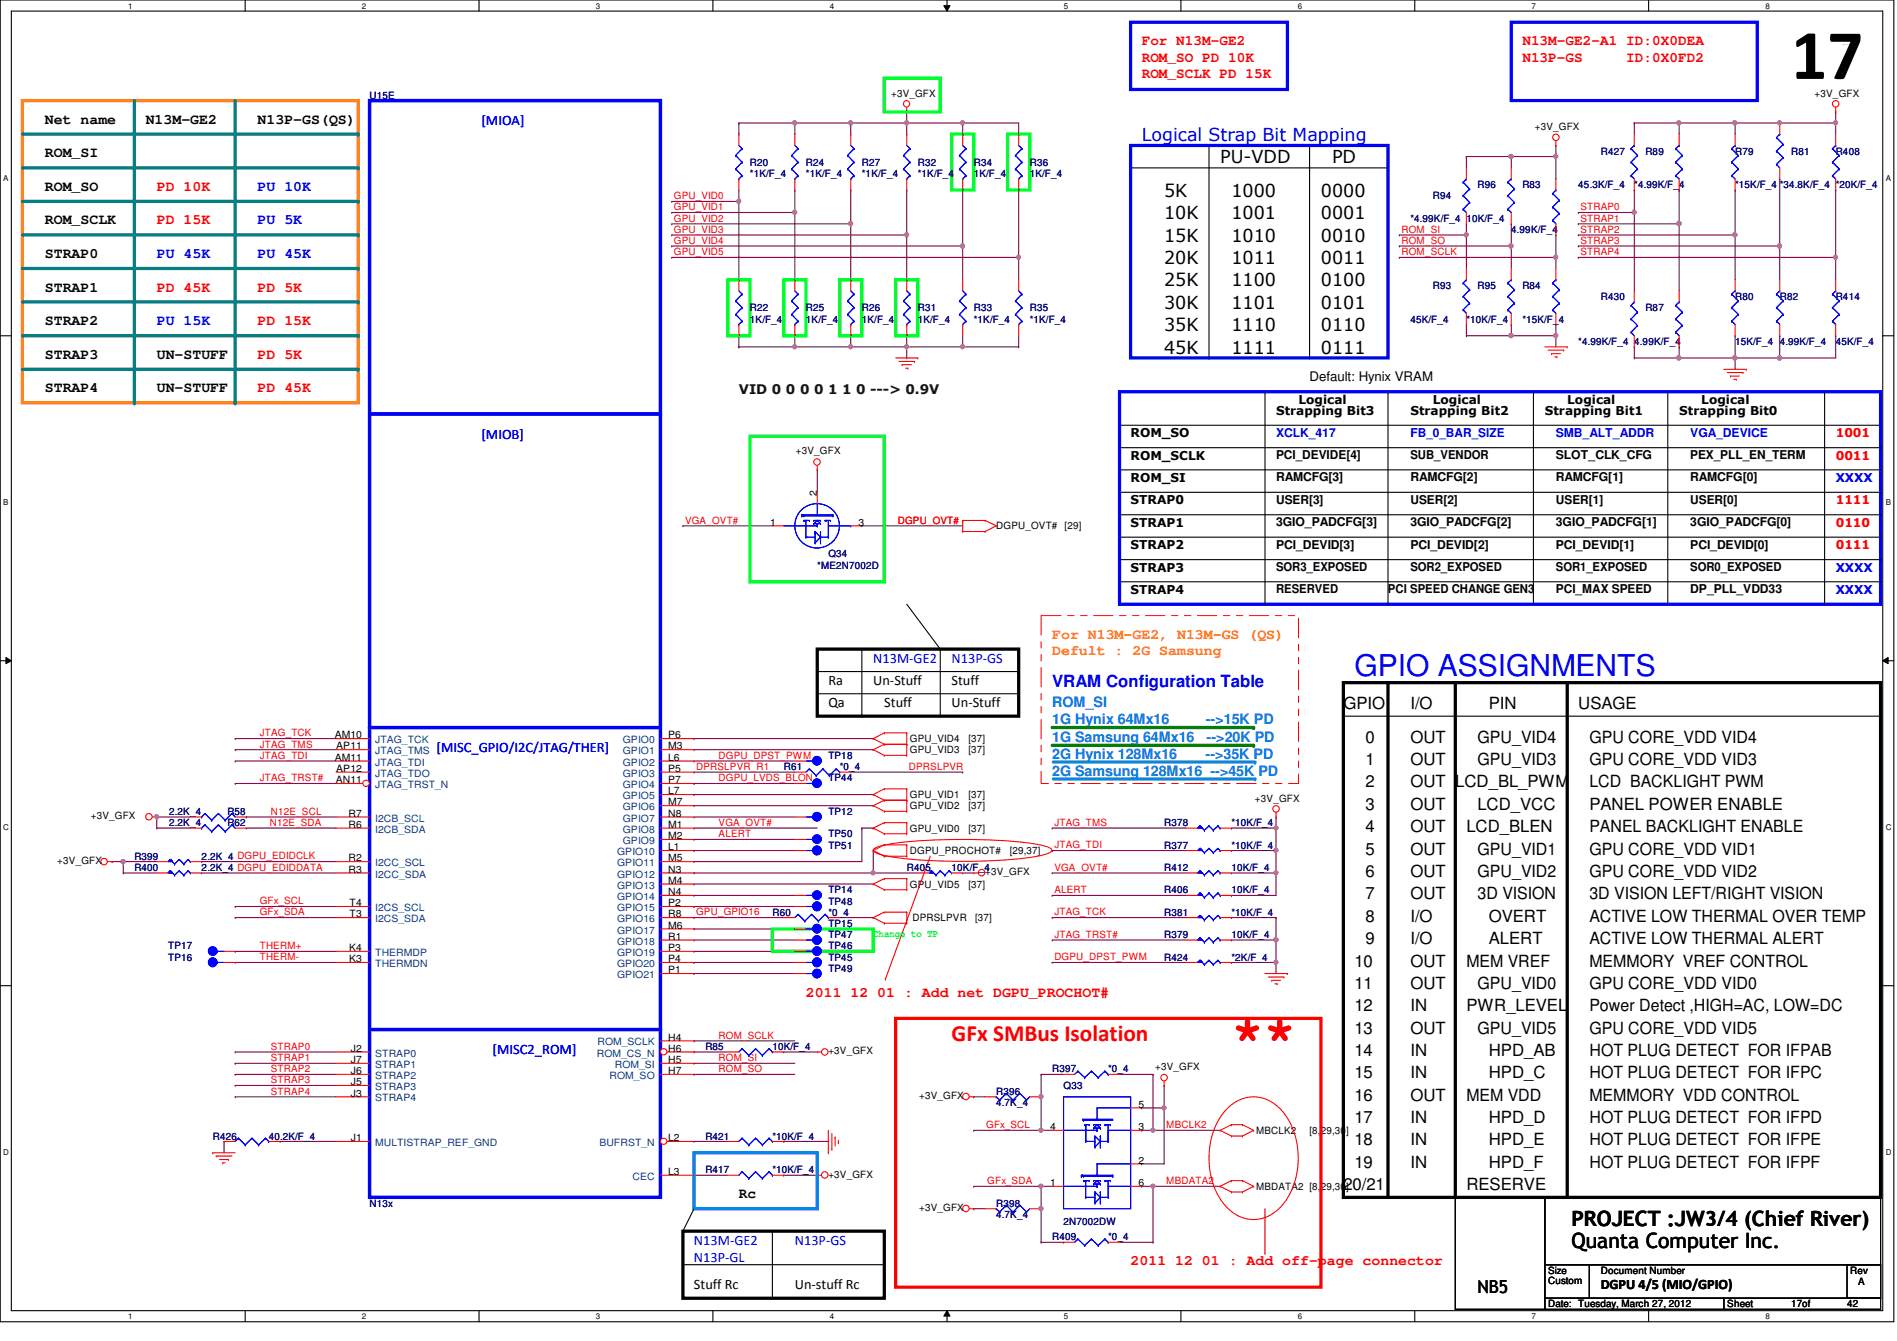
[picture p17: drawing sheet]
<svg xmlns="http://www.w3.org/2000/svg" width="297mm" height="210mm" viewBox="0 0 297 210" stroke-linecap="round" stroke-linejoin="round" font-family="sans-serif">
<defs><g id="words">
<text font-size="11.2" x="280.5" y="12.4">17</text>
<text font-size="8.4" fill="#f00" x="192.8" y="164.8">**</text>
<text font-size="4.7" fill="#00f" x="212.1" y="105.8">GPIO ASSIGNMENTS</text>
<text font-size="3.6" fill="#f00" x="149" y="162.9">GFx SMBus Isolation</text>
<g font-size="3.3">
<text x="246.1" y="191.9">PROJECT :JW3/4 (Chief River)</text>
<text x="246.1" y="195.4">Quanta Computer Inc.</text>
</g>
<text font-size="2.8" fill="#00f" x="178.8" y="22.1">Logical Strap Bit Mapping</text>
<g font-size="2.8">
<text x="191" y="25.6">PU-VDD</text>
<text x="208.6" y="25.6">PD</text>
<text x="182.3" y="30.8">5K</text>
<text x="182.3" y="34.3">10K</text>
<text x="192.8" y="30.8">1000</text>
<text x="192.8" y="34.3">1001</text>
<text x="206.8" y="30.8">0000</text>
<text x="206.8" y="34.3">0001</text>
<text x="182.3" y="37.8">15K</text>
<text x="182.3" y="41.3">20K</text>
<text x="192.8" y="41.3">1011</text>
<text x="192.8" y="37.8">1010</text>
<text x="206.8" y="37.8">0010</text>
<text x="206.8" y="41.3">0011</text>
<text x="182.3" y="44.8">25K</text>
<text x="192.8" y="44.8">1100</text>
<text x="206.8" y="44.8">0100</text>
<text x="182.3" y="48.3">30K</text>
<text x="182.3" y="51.9">35K</text>
<text x="192.8" y="51.9">1110</text>
<text x="192.8" y="48.3">1101</text>
<text x="206.8" y="48.3">0101</text>
<text x="206.8" y="51.9">0110</text>
<text x="182.3" y="55.4">45K</text>
<text x="192.8" y="55.4">1111</text>
<text x="206.8" y="55.4">0111</text>
<text x="231.3" y="202.5">NB5</text>
</g>
<text font-size="2.6" fill="#00f" x="164.8" y="107.6">VRAM Configuration Table</text>
<g font-size="2.6">
<text x="210.4" y="111">GPIO</text>
<text x="220.8" y="111">I/O</text>
<text x="233.1" y="111">PIN</text>
<text x="247.1" y="111">USAGE</text>
<text x="213.8" y="119.8">1</text>
<text x="213.8" y="116.3">0</text>
<text x="220.8" y="116.3">OUT</text>
<text x="220.8" y="119.8">OUT</text>
<text x="231.3" y="116.3">GPU_VID4</text>
<text x="231.3" y="119.8">GPU_VID3</text>
<text x="248.9" y="119.8">GPU CORE_VDD VID3</text>
<text x="248.9" y="116.3">GPU CORE_VDD VID4</text>
<text x="213.8" y="123.3">2</text>
<text x="220.8" y="123.3">OUT</text>
<text x="227.9" y="123.3">LCD_BL_PWM</text>
<text x="248.9" y="123.3">LCD BACKLIGHT PWM</text>
<text x="213.8" y="130.3">4</text>
<text x="213.8" y="126.8">3</text>
<text x="220.8" y="130.3">OUT</text>
<text x="220.8" y="126.8">OUT</text>
<text x="229.6" y="130.3">LCD_BLEN</text>
<text x="231.3" y="126.8">LCD_VCC</text>
<text x="248.9" y="126.8">PANEL POWER ENABLE</text>
<text x="248.9" y="130.3">PANEL BACKLIGHT ENABLE</text>
<text x="213.8" y="133.8">5</text>
<text x="213.8" y="137.3">6</text>
<text x="220.8" y="133.8">OUT</text>
<text x="220.8" y="137.3">OUT</text>
<text x="231.3" y="133.8">GPU_VID1</text>
<text x="231.3" y="137.3">GPU_VID2</text>
<text x="248.9" y="137.3">GPU CORE_VDD VID2</text>
<text x="248.9" y="133.8">GPU CORE_VDD VID1</text>
<text x="213.8" y="140.8">7</text>
<text x="220.8" y="140.8">OUT</text>
<text x="231.3" y="140.8">3D VISION</text>
<text x="248.9" y="140.8">3D VISION LEFT/RIGHT VISION</text>
<text x="213.8" y="144.3">8</text>
<text x="213.8" y="147.8">9</text>
<text x="220.8" y="147.8">I/O</text>
<text x="220.8" y="144.3">I/O</text>
<text x="233.1" y="147.8">ALERT</text>
<text x="233.1" y="144.3">OVERT</text>
<text x="248.9" y="147.8">ACTIVE LOW THERMAL ALERT</text>
<text x="248.9" y="144.3">ACTIVE LOW THERMAL OVER TEMP</text>
<text x="212.1" y="151.3">10</text>
<text x="212.1" y="154.8">11</text>
<text x="220.8" y="151.3">OUT</text>
<text x="220.8" y="154.8">OUT</text>
<text x="229.6" y="151.3">MEM VREF</text>
<text x="231.3" y="154.8">GPU_VID0</text>
<text x="248.9" y="151.3">MEMMORY VREF CONTROL</text>
<text x="248.9" y="154.8">GPU CORE_VDD VID0</text>
<text x="212.1" y="158.3">12</text>
<text x="212.1" y="161.8">13</text>
<text x="220.8" y="161.8">OUT</text>
<text x="220.8" y="158.3">IN</text>
<text x="229.6" y="158.3">PWR_LEVEL</text>
<text x="231.3" y="161.8">GPU_VID5</text>
<text x="248.9" y="158.3">Power Detect ,HIGH=AC, LOW=DC</text>
<text x="248.9" y="161.8">GPU CORE_VDD VID5</text>
<text x="212.1" y="165.4">14</text>
<text x="220.8" y="165.4">IN</text>
<text x="233.1" y="165.4">HPD_AB</text>
<text x="248.9" y="165.4">HOT PLUG DETECT FOR IFPAB</text>
<text x="212.1" y="168.9">15</text>
<text x="212.1" y="172.3">16</text>
<text x="220.8" y="168.9">IN</text>
<text x="220.8" y="172.3">OUT</text>
<text x="229.6" y="172.3">MEM VDD</text>
<text x="233.1" y="168.9">HPD_C</text>
<text x="248.9" y="168.9">HOT PLUG DETECT FOR IFPC</text>
<text x="248.9" y="172.3">MEMMORY VDD CONTROL</text>
<text x="212.1" y="175.9">17</text>
<text x="212.1" y="179.4">18</text>
<text x="220.8" y="175.9">IN</text>
<text x="220.8" y="179.4">IN</text>
<text x="233.1" y="175.9">HPD_D</text>
<text x="233.1" y="179.4">HPD_E</text>
<text x="248.9" y="175.9">HOT PLUG DETECT FOR IFPD</text>
<text x="248.9" y="179.4">HOT PLUG DETECT FOR IFPE</text>
<text x="212.1" y="182.9">19</text>
<text x="220.8" y="182.9">IN</text>
<text x="233.1" y="182.9">HPD_F</text>
<text x="248.9" y="182.9">HOT PLUG DETECT FOR IFPF</text>
<text x="210.4" y="186.4">20/21</text>
<text x="229.6" y="186.4">RESERVE</text>
</g>
<g font-size="2.2" fill="#f00">
<text x="178.8" y="7.1">For N13M-GE2</text>
<text x="178.8" y="9.7">ROM_SO PD 10K</text>
<text x="238.4" y="7.1">N13M-GE2-A1 ID:0X0DEA</text>
<text x="238.4" y="9.7">N13P-GS</text>
<text x="254.6" y="9.7">ID:0X0FD2</text>
<text x="178.8" y="12.2">ROM_SCLK PD 15K</text>
<text x="24.5" y="29.9">PD 10K</text>
<text x="24.5" y="35.1">PD 15K</text>
<text x="24.5" y="45.7">PD 45K</text>
<text x="40.3" y="45.7">PD 5K</text>
<text x="40.3" y="50.9">PD 15K</text>
<text x="40.3" y="56.2">PD 5K</text>
<text x="40.3" y="61.4">PD 45K</text>
<text x="126.2" y="156.1">2011 12 01 : Add net DGPU_PROCHOT#</text>
<text x="177" y="198.1">2011 12 01 : Add off-page connector</text>
</g>
<g font-size="2.2">
<text x="7" y="19.4">Net name</text>
<text x="22.8" y="19.4">N13M-GE2</text>
<text x="40.3" y="19.4">N13P-GS(QS)</text>
<text x="7" y="24.6">ROM_SI</text>
<text x="7" y="29.9">ROM_SO</text>
<text x="7" y="35.1">ROM_SCLK</text>
<text x="7" y="40.4">STRAP0</text>
<text x="7" y="45.7">STRAP1</text>
<text x="7" y="50.9">STRAP2</text>
<text x="7" y="56.2">STRAP3</text>
<text x="24.5" y="56.2">UN-STUFF</text>
<text x="7" y="61.4">STRAP4</text>
<text x="24.5" y="61.4">UN-STUFF</text>
<text x="129.7" y="107.3">Ra</text>
<text x="136.7" y="107.3">Un-Stuff</text>
<text x="149" y="107.3">Stuff</text>
<text x="129.7" y="110.7">Qa</text>
<text x="138.5" y="110.7">Stuff</text>
<text x="149" y="110.7">Un-Stuff</text>
<text x="115.7" y="187.6">Rc</text>
<text x="108.7" y="201.9">Stuff Rc</text>
<text x="124.5" y="201.9">Un-stuff Rc</text>
<text x="250.7" y="201.9">DGPU 4/5 (MIO/GPIO)</text>
</g>
<g font-size="2.2" fill="#00f">
<text x="75.4" y="19.6">[MIOA]</text>
<text x="40.3" y="29.9">PU 10K</text>
<text x="40.3" y="35.1">PU 5K</text>
<text x="24.5" y="40.4">PU 45K</text>
<text x="40.3" y="40.4">PU 45K</text>
<text x="24.5" y="50.9">PU 15K</text>
<text x="75.4" y="68.7">[MIOB]</text>
<text x="136.7" y="103.8">N13M-GE2</text>
<text x="149" y="103.8">N13P-GS</text>
<text x="68.4" y="117.8">[MISC_GPIO/I2C/JTAG/THER]</text>
<text x="77.1" y="165.1">[MISC2_ROM]</text>
<text x="108.7" y="194.9">N13M-GE2</text>
<text x="108.7" y="197.6">N13P-GL</text>
<text x="124.5" y="194.9">N13P-GS</text>
</g>
<g font-size="2.2" fill="#ff8000">
<text x="164.8" y="100">For N13M-GE2, N13M-GS (QS)</text>
<text x="164.8" y="102.5">Defult : 2G Samsung</text>
</g>
<g font-size="2.2" fill="#0080ff">
<text x="164.8" y="110.7">ROM_SI</text>
<text x="164.8" y="113.4">1G Hynix 64Mx16</text>
<text x="188.8" y="113.4">--&gt;15K PD</text>
<text x="164.8" y="116.1">1G Samsung 64Mx16</text>
<text x="164.8" y="118.8">2G Hynix 128Mx16</text>
<text x="188.8" y="118.8">--&gt;35K PD</text>
<text x="188.9" y="116.1">--&gt;20K PD</text>
<text x="164.8" y="121.5">2G Samsung 128Mx16 --&gt;45K PD</text>
</g>
<text font-size="2.1" x="205.1" y="59.7">Default: Hynix VRAM</text>
<text font-size="2.1" fill="#004000" x="115.7" y="61.6">VID 0 0 0 0 1 1 0 ---&gt; 0.9V</text>
<g font-size="1.9">
<text x="199.8" y="65">Strapping Bit3</text>
<text x="203.3" y="63.2">Logical</text>
<text x="220.8" y="65">Strapping Bit2</text>
<text x="224.4" y="63.2">Logical</text>
<text x="241.9" y="65">Strapping Bit1</text>
<text x="245.4" y="63.2">Logical</text>
<text x="262.9" y="65">Strapping Bit0</text>
<text x="266.4" y="63.2">Logical</text>
<text x="177" y="68.5">ROM_SO</text>
<text x="199.8" y="71.9">PCI_DEVIDE[4]</text>
<text x="220.8" y="71.9">SUB_VENDOR</text>
<text x="243.6" y="71.9">SLOT_CLK_CFG</text>
<text x="264.7" y="71.9">PEX_PLL_EN_TERM</text>
<text x="177" y="75.5">ROM_SI</text>
<text x="177" y="72">ROM_SCLK</text>
<text x="199.8" y="75.4">RAMCFG[3]</text>
<text x="220.8" y="75.4">RAMCFG[2]</text>
<text x="243.6" y="75.4">RAMCFG[1]</text>
<text x="264.7" y="75.4">RAMCFG[0]</text>
<text x="177" y="79">STRAP0</text>
<text x="177" y="82.5">STRAP1</text>
<text x="199.8" y="78.9">USER[3]</text>
<text x="199.8" y="82.4">3GIO_PADCFG[3]</text>
<text x="220.8" y="78.9">USER[2]</text>
<text x="220.8" y="82.4">3GIO_PADCFG[2]</text>
<text x="243.6" y="82.4">3GIO_PADCFG[1]</text>
<text x="243.6" y="78.9">USER[1]</text>
<text x="264.7" y="78.9">USER[0]</text>
<text x="264.7" y="82.4">3GIO_PADCFG[0]</text>
<text x="177" y="86">STRAP2</text>
<text x="177" y="89.5">STRAP3</text>
<text x="199.8" y="85.9">PCI_DEVID[3]</text>
<text x="199.8" y="89.4">SOR3_EXPOSED</text>
<text x="220.8" y="85.9">PCI_DEVID[2]</text>
<text x="220.8" y="89.4">SOR2_EXPOSED</text>
<text x="243.6" y="85.9">PCI_DEVID[1]</text>
<text x="243.6" y="89.4">SOR1_EXPOSED</text>
<text x="264.7" y="85.9">PCI_DEVID[0]</text>
<text x="264.7" y="89.4">SOR0_EXPOSED</text>
<text x="177" y="93">STRAP4</text>
<text x="199.8" y="92.9">RESERVED</text>
<text x="217.3" y="92.9">PCI SPEED CHANGE GEN3</text>
<text x="243.6" y="92.9">PCI_MAX SPEED</text>
<text x="264.7" y="92.9">DP_PLL_VDD33</text>
</g>
<g font-size="1.9" fill="#00f">
<text x="199.8" y="68.4">XCLK_417</text>
<text x="220.8" y="68.4">FB_0_BAR_SIZE</text>
<text x="243.6" y="68.4">SMB_ALT_ADDR</text>
<text x="264.7" y="68.4">VGA_DEVICE</text>
<text x="287.4" y="75.5">XXXX</text>
<text x="287.4" y="89.5">XXXX</text>
<text x="287.4" y="93">XXXX</text>
</g>
<g font-size="1.9" fill="#f00">
<text x="287.4" y="68.5">1001</text>
<text x="287.4" y="72">0011</text>
<text x="287.4" y="82.5">0110</text>
<text x="287.4" y="79">1111</text>
<text x="287.4" y="86">0111</text>
</g>
<g font-size="1.6" fill="#000080">
<text x="57.9" y="15.5">U15E</text>
<text x="117.4" y="26">R20</text>
<text x="117.4" y="27.7">*1K/F_4</text>
<text x="126.2" y="26">R24</text>
<text x="126.2" y="27.7">*1K/F_4</text>
<text x="135" y="26">R27</text>
<text x="135" y="27.7">*1K/F_4</text>
<text x="143.7" y="26">R32</text>
<text x="143.7" y="27.7">*1K/F_4</text>
<text x="152.5" y="26">R34</text>
<text x="152.5" y="27.7">1K/F_4</text>
<text x="161.2" y="26">R36</text>
<text x="161.2" y="27.7">1K/F_4</text>
<text x="231.3" y="29.5">R96</text>
<text x="238.4" y="29.5">R83</text>
<text x="247.1" y="29.5">45.3K/F_4</text>
<text x="250.7" y="24.2">R427</text>
<text x="255.9" y="29.5">*4.99K/F_4</text>
<text x="257.6" y="24.2">R89</text>
<text x="271.7" y="24.2">R79</text>
<text x="271.7" y="29.5">*15K/F_4</text>
<text x="278.7" y="29.5">*34.8K/F_4 *20K/F_4</text>
<text x="280.5" y="24.2">R81</text>
<text x="287.4" y="24.2">R408</text>
<text x="220.8" y="34.7">*4.99K/F_4</text>
<text x="224.4" y="31.2">R94</text>
<text x="229.6" y="34.7">10K/F_4</text>
<text x="236.6" y="36.5">4.99K/F_4</text>
<text x="224.4" y="45.3">R93</text>
<text x="231.3" y="45.3">R95</text>
<text x="238.4" y="45.3">R84</text>
<text x="250.7" y="47">R430</text>
<text x="271.7" y="47">R80</text>
<text x="278.7" y="47">R82</text>
<text x="287.4" y="47">R414</text>
<text x="117.4" y="48.7">R22</text>
<text x="117.4" y="50.5">1K/F_4</text>
<text x="126.2" y="48.7">R25</text>
<text x="126.2" y="50.5">1K/F_4</text>
<text x="135" y="48.7">R26</text>
<text x="135" y="50.5">1K/F_4</text>
<text x="143.7" y="48.7">R31</text>
<text x="143.7" y="50.5">1K/F_4</text>
<text x="152.5" y="48.7">R33</text>
<text x="152.5" y="50.5">*1K/F_4</text>
<text x="161.2" y="48.7">R35</text>
<text x="161.2" y="50.5">*1K/F_4</text>
<text x="220.8" y="50.5">45K/F_4</text>
<text x="229.6" y="50.5">*10K/F_4</text>
<text x="238.4" y="50.5">*15K/F_4</text>
<text x="257.6" y="48.7">R87</text>
<text x="247.1" y="54">*4.99K/F_4</text>
<text x="255.9" y="54">4.99K/F_4</text>
<text x="271.7" y="54">15K/F_4</text>
<text x="278.7" y="54">4.99K/F_4</text>
<text x="287.4" y="54">45K/F_4</text>
<text x="128" y="89.1">*ME2N7002D</text>
<text x="129.7" y="87.3">Q34</text>
<text x="129.7" y="118.8">TP18</text>
<text x="122.7" y="120.6">R61</text>
<text x="129.7" y="122.3">TP44</text>
<text x="131.5" y="120.6">*0_4</text>
<text x="26.5" y="129.4">2.2K_4</text>
<text x="26.5" y="127.6">2.2K_4</text>
<text x="35.6" y="129.4">R62</text>
<text x="35.6" y="127.6">R58</text>
<text x="129.7" y="127.6">TP12</text>
<text x="129.7" y="131.1">TP50</text>
<text x="182.3" y="129.4">R378</text>
<text x="192.8" y="129.4">*10K/F_4</text>
<text x="21" y="136.4">R400</text>
<text x="21" y="134.6">R399</text>
<text x="31.6" y="136.4">2.2K_4 DGPU_EDIDDATA</text>
<text x="31.6" y="134.6">2.2K_4 DGPU_EDIDCLK</text>
<text x="129.7" y="132.9">TP51</text>
<text x="142" y="136.4">R405</text>
<text x="149" y="136.4">10K/F_4</text>
<text x="182.3" y="136.4">R412</text>
<text x="182.3" y="132.9">R377</text>
<text x="192.8" y="136.4">10K/F_4</text>
<text x="192.8" y="132.9">*10K/F_4</text>
<text x="120.9" y="143.4">R60</text>
<text x="129.7" y="143.4">*0_4</text>
<text x="129.7" y="141.6">TP48</text>
<text x="129.7" y="139.9">TP14</text>
<text x="182.3" y="139.9">R406</text>
<text x="182.3" y="143.4">R381</text>
<text x="192.8" y="139.9">10K/F_4</text>
<text x="192.8" y="143.4">*10K/F_4</text>
<text x="26.3" y="148.6">TP17</text>
<text x="129.7" y="148.6">TP46</text>
<text x="129.7" y="145.1">TP15</text>
<text x="129.7" y="146.9">TP47</text>
<text x="182.3" y="146.9">R379</text>
<text x="192.8" y="146.9">10K/F_4</text>
<text x="26.3" y="150.4">TP16</text>
<text x="129.7" y="150.4">TP45</text>
<text x="129.7" y="152.1">TP49</text>
<text x="182.3" y="150.4">R424</text>
<text x="192.8" y="150.4">*2K/F_4</text>
<text x="110.4" y="164.4">R85</text>
<text x="120.9" y="164.4">10K/F_4</text>
<text x="164.8" y="167.9">R397</text>
<text x="173.5" y="167.9">*0_4</text>
<text x="156" y="171.4">R396</text>
<text x="156" y="173.2">4.7K_4</text>
<text x="166.5" y="170.6">Q33</text>
<text x="33.3" y="178.4">R426</text>
<text x="42.1" y="178.4">40.2K/F_4</text>
<text x="110.4" y="178.4">R421</text>
<text x="120.9" y="178.4">*10K/F_4</text>
<text x="110.4" y="183.7">R417</text>
<text x="120.9" y="183.7">*10K/F_4</text>
<text x="57.9" y="188.9">N13x</text>
<text x="156" y="188.9">R398</text>
<text x="156" y="190.7">4.7K_4</text>
<text x="166.5" y="191.8">2N7002DW</text>
<text x="164.8" y="194.2">R409</text>
<text x="173.5" y="194.2">*0_4</text>
</g>
<g font-size="1.6">
<text x="139.5" y="15.1">+3V_GFX</text>
<text x="284.1" y="15.1">+3V_GFX</text>
<text x="240.3" y="20.4">+3V_GFX</text>
<text x="124.6" y="71.2">+3V_GFX</text>
<text x="127.9" y="77.6" transform="rotate(-90 127.9 77.6)">2</text>
<text x="120.6" y="82.3">1</text>
<text x="134.4" y="82.3">3</text>
<text x="156" y="82.8">DGPU_OVT#</text>
<text x="166.7" y="82.8">[29]</text>
<text x="52.4" y="115.6">AM10</text>
<text x="52.4" y="119.1">AM11</text>
<text x="52.7" y="117.3">AP11</text>
<text x="104.6" y="115.6">P6</text>
<text x="104.6" y="117.3">M3</text>
<text x="104.6" y="119.1">L6</text>
<text x="142.5" y="116.2">GPU_VID4</text>
<text x="142.5" y="118">GPU_VID3</text>
<text x="151.6" y="116.2">[37]</text>
<text x="151.6" y="118">[37]</text>
<text x="52.6" y="122.6">AN11</text>
<text x="52.7" y="120.9">AP12</text>
<text x="104.6" y="120.9">P5</text>
<text x="104.6" y="122.6">P7</text>
<text x="104.6" y="124.4">L7</text>
<text x="142.5" y="125">GPU_VID1</text>
<text x="151.6" y="125">[37]</text>
<text x="196.5" y="125.5">+3V_GFX</text>
<text x="14.2" y="128.3">+3V_GFX</text>
<text x="54.6" y="127.9">R7</text>
<text x="54.6" y="129.6">R6</text>
<text x="104.6" y="126.1">M7</text>
<text x="104.6" y="127.9">N8</text>
<text x="104.6" y="129.6">M1</text>
<text x="104.6" y="131.4">M2</text>
<text x="142.5" y="126.7">GPU_VID2</text>
<text x="142.5" y="130.3">GPU_VID0</text>
<text x="151.6" y="126.7">[37]</text>
<text x="151.6" y="130.3">[37]</text>
<text x="9" y="135.3">+3V_GFX</text>
<text x="54.6" y="134.9">R2</text>
<text x="54.6" y="136.7">R3</text>
<text x="104.6" y="133.1">L1</text>
<text x="104.6" y="134.9">M5</text>
<text x="104.6" y="136.7">N3</text>
<text x="142.5" y="133.7">DGPU_PROCHOT#</text>
<text x="154.3" y="137.1">+3V_GFX</text>
<text x="158.1" y="133.7">[29,37]</text>
<text x="54.7" y="141.9">T4</text>
<text x="54.7" y="143.6">T3</text>
<text x="104.6" y="138.4">M4</text>
<text x="104.6" y="140.2">N4</text>
<text x="104.6" y="141.9">P2</text>
<text x="104.6" y="143.6">R8</text>
<text x="142.5" y="139">GPU_VID5</text>
<text x="151.6" y="139">[37]</text>
<text x="54.6" y="148.9">K4</text>
<text x="104.6" y="145.4">M6</text>
<text x="104.6" y="147.2">R1</text>
<text x="104.6" y="148.9">P3</text>
<text x="142.9" y="144.3">DPRSLPVR</text>
<text x="152.7" y="144.3">[37]</text>
<text x="54.6" y="150.7">K3</text>
<text x="104.6" y="150.7">P4</text>
<text x="104.6" y="152.4">P1</text>
<text x="54.9" y="164.7">J2</text>
<text x="54.9" y="166.5">J7</text>
<text x="104.6" y="162.9">H4</text>
<text x="104.6" y="164.7">H6</text>
<text x="104.6" y="166.5">H5</text>
<text x="129.7" y="165.1">+3V_GFX</text>
<text x="180.9" y="167.6">+3V_GFX</text>
<text x="54.9" y="168.2">J6</text>
<text x="54.9" y="169.9">J5</text>
<text x="54.9" y="171.7">J3</text>
<text x="104.6" y="168.2">H7</text>
<text x="143.9" y="172.1">+3V_GFX</text>
<text x="178.3" y="173.4">5</text>
<text x="54.9" y="178.7">J1</text>
<text x="104.6" y="178.7">L2</text>
<text x="164.4" y="177">4</text>
<text x="178.3" y="177">3</text>
<text x="196.7" y="177.5">MBCLK2</text>
<text x="205.1" y="177.5">[8,29,30]</text>
<text x="104.6" y="184">L3</text>
<text x="129.7" y="184.4">+3V_GFX</text>
<text x="164.4" y="185.7">1</text>
<text x="178.3" y="185.7">6</text>
<text x="178.3" y="182.2">2</text>
<text x="143.9" y="189.7">+3V_GFX</text>
<text x="196.7" y="186.3">MBDATA2 [8,29,30]</text>
<text x="242.4" y="199.5">Size</text>
<text x="242.4" y="201">Custom</text>
<text x="250.7" y="199.5">Document Number</text>
<text x="289.7" y="199.5">Rev</text>
<text x="291" y="201.2">A</text>
<text x="242.4" y="204.7">Date: Tuesday, March 27, 2012</text>
<text x="270.5" y="204.7">Sheet</text>
<text x="280.5" y="204.7">17of</text>
<text x="289.2" y="204.7">42</text>
</g>
<g font-size="1.6" fill="#f00">
<text x="105.5" y="31.2">GPU_VID0</text>
<text x="105.5" y="34.7">GPU_VID2</text>
<text x="105.5" y="32.9">GPU_VID1</text>
<text x="247.5" y="32.9">STRAP0</text>
<text x="247.5" y="34.7">STRAP1</text>
<text x="105.5" y="40">GPU_VID5</text>
<text x="105.5" y="38.2">GPU_VID4</text>
<text x="105.5" y="36.4">GPU_VID3</text>
<text x="219.5" y="40">ROM_SCLK</text>
<text x="219.5" y="36.4">ROM_SI</text>
<text x="219.5" y="38.2">ROM_SO</text>
<text x="247.5" y="36.4">STRAP2</text>
<text x="247.5" y="38.2">STRAP3</text>
<text x="247.5" y="40">STRAP4</text>
<text x="107.3" y="82">VGA_OVT#</text>
<text x="140.6" y="82">DGPU_OVT#</text>
<text x="40.7" y="118.8">JTAG_TDI</text>
<text x="40.7" y="115.3">JTAG_TCK</text>
<text x="40.7" y="117.1">JTAG_TMS</text>
<text x="112.5" y="118.8">DGPU_DPST_PWM</text>
<text x="40.7" y="122.3">JTAG_TRST#</text>
<text x="109" y="120.6">DPRSLPVR_R1</text>
<text x="112.5" y="122.3">DGPU_LVDS_BLON</text>
<text x="142.3" y="120.6">DPRSLPVR</text>
<text x="42.2" y="129.3">N12E_SDA</text>
<text x="42.4" y="127.6">N12E_SCL</text>
<text x="112.5" y="129.3">VGA_OVT#</text>
<text x="112.5" y="131.1">ALERT</text>
<text x="165.1" y="129.3">JTAG_TMS</text>
<text x="165.1" y="132.8">JTAG_TDI</text>
<text x="165.1" y="136.4">VGA_OVT#</text>
<text x="40.7" y="143.3">GFx_SDA</text>
<text x="40.7" y="141.6">GFx_SCL</text>
<text x="109" y="143.3">GPU_GPIO16</text>
<text x="165.1" y="143.3">JTAG_TCK</text>
<text x="165.1" y="139.9">ALERT</text>
<text x="40.7" y="148.6">THERM+</text>
<text x="165.1" y="146.9">JTAG_TRST#</text>
<text x="40.7" y="150.4">THERM-</text>
<text x="165.1" y="150.4">DGPU_DPST_PWM</text>
<text x="42.4" y="166.2">STRAP1</text>
<text x="42.4" y="164.4">STRAP0</text>
<text x="42.4" y="167.9">STRAP2</text>
<text x="112.5" y="162.6">ROM_SCLK</text>
<text x="112.5" y="166.2">ROM_SI</text>
<text x="112.5" y="167.9">ROM_SO</text>
<text x="42.4" y="171.4">STRAP4</text>
<text x="42.4" y="169.6">STRAP3</text>
<text x="154.4" y="176.7">GFx_SCL</text>
<text x="182.6" y="176.7">MBCLK2</text>
<text x="154.6" y="185.4">GFx_SDA</text>
<text x="182.6" y="185.4">MBDATA2</text>
</g>
<g font-size="1.6" fill="#004080">
<text x="58.8" y="116.4">JTAG_TCK</text>
<text x="58.8" y="118.1">JTAG_TMS</text>
<text x="58.8" y="119.9">JTAG_TDI</text>
<text x="97.5" y="116.4">GPIO0</text>
<text x="97.5" y="118.1">GPIO1</text>
<text x="97.5" y="119.9">GPIO2</text>
<text x="58.8" y="121.6">JTAG_TDO</text>
<text x="58.8" y="123.4">JTAG_TRST_N</text>
<text x="97.5" y="121.6">GPIO3</text>
<text x="97.5" y="123.4">GPIO4</text>
<text x="97.5" y="125.1">GPIO5</text>
<text x="58.8" y="128.7">I2CB_SCL</text>
<text x="58.8" y="130.4">I2CB_SDA</text>
<text x="97.5" y="126.9">GPIO6</text>
<text x="97.5" y="128.7">GPIO7</text>
<text x="97.5" y="130.4">GPIO8</text>
<text x="58.8" y="135.6">I2CC_SCL</text>
<text x="58.8" y="137.4">I2CC_SDA</text>
<text x="96.6" y="133.9">GPIO10</text>
<text x="96.6" y="135.6">GPIO11</text>
<text x="96.6" y="137.4">GPIO12</text>
<text x="97.5" y="132.2">GPIO9</text>
<text x="58.8" y="142.7">I2CS_SCL</text>
<text x="96.6" y="139.1">GPIO13</text>
<text x="96.6" y="140.9">GPIO14</text>
<text x="96.6" y="142.7">GPIO15</text>
<text x="58.8" y="144.4">I2CS_SDA</text>
<text x="58.8" y="149.7">THERMDP</text>
<text x="96.6" y="144.4">GPIO16</text>
<text x="96.6" y="146.2">GPIO17</text>
<text x="96.6" y="147.9">GPIO18</text>
<text x="96.6" y="149.7">GPIO19</text>
<text x="58.8" y="151.4">THERMDN</text>
<text x="96.6" y="151.4">GPIO20</text>
<text x="96.6" y="153.2">GPIO21</text>
<text x="58.8" y="165.4">STRAP0</text>
<text x="58.8" y="167.2">STRAP1</text>
<text x="93.5" y="165.4">ROM_CS_N</text>
<text x="93.6" y="163.7">ROM_SCLK</text>
<text x="96.3" y="167.2">ROM_SI</text>
<text x="58.8" y="169">STRAP2</text>
<text x="58.8" y="170.7">STRAP3</text>
<text x="58.8" y="172.5">STRAP4</text>
<text x="95.5" y="169">ROM_SO</text>
<text x="58.8" y="179.5">MULTISTRAP_REF_GND</text>
<text x="93.8" y="179.5">BUFRST_N</text>
<text x="99.1" y="184.7">CEC</text>
</g>
<text font-size="1.6" fill="#0f0" x="136.7" y="146.7">Change to TP</text>
<g font-size="1.3">
<text x="20.1" y="1.4">1</text>
<text x="56.7" y="1.4">2</text>
<text x="93.3" y="1.4">3</text>
<text x="129.9" y="1.4">4</text>
<text x="166.6" y="1.4">5</text>
<text x="203.2" y="1.4">6</text>
<text x="239.8" y="1.4">7</text>
<text x="276.4" y="1.4">8</text>
<text x=".5" y="28.3">A</text>
<text x="295.3" y="28.3">A</text>
<text x=".5" y="79.1">B</text>
<text x="295.3" y="79.1">B</text>
<text x=".5" y="130">C</text>
<text x="295.3" y="130">C</text>
<text x=".5" y="180.9">D</text>
<text x="295.3" y="180.9">D</text>
<text x="20.1" y="206.6">1</text>
<text x="56.7" y="206.6">2</text>
<text x="93.3" y="206.6">3</text>
<text x="129.9" y="206.6">4</text>
<text x="166.6" y="206.6">5</text>
<text x="203.2" y="206.6">6</text>
<text x="239.8" y="206.6">7</text>
<text x="276.4" y="206.6">8</text>
</g>
</g></defs>
<path d="M0 0h296.5v207h-296.5zM1.8 1.7h293v203.5h-293z" fill="none" stroke="#000" stroke-width=".17"/>
<g fill="#fff">
<path d="M20.1 .2h.6v1.4h-.6z"/>
<path d="M20.1 205.4h.6v1.4h-.6z"/>
</g>
<path d="M38.4 0v1.7M38.4 205.2v1.8" fill="none" stroke="#000" stroke-width=".17"/>
<g fill="#fff">
<path d="M56.7 .2h.7v1.4h-.7z"/>
<path d="M56.7 205.4h.7v1.4h-.7z"/>
</g>
<path d="M75 0v1.7M75 205.2v1.8" fill="none" stroke="#000" stroke-width=".17"/>
<g fill="#fff">
<path d="M93.3 .2h.7v1.4h-.7z"/>
<path d="M93.3 205.4h.7v1.4h-.7z"/>
</g>
<path d="M111.6 0v1.7M111.6 205.2v1.8" fill="none" stroke="#000" stroke-width=".17"/>
<g fill="#fff">
<path d="M129.9 .2h.7v1.4h-.7z"/>
<path d="M129.9 205.4h.7v1.4h-.7z"/>
</g>
<path d="M148.3 0v1.7M148.3 205.2v1.8" fill="none" stroke="#000" stroke-width=".17"/>
<path d="M147.8 .9h1l-.5 .8zM148.3 205.2l.5 .9h-1z" fill="#000"/>
<path d="M147.8 .9h1l-.5 .8zM148.3 205.2l.5 .9h-1z" fill="none" stroke="#000" stroke-width=".16"/>
<g fill="#fff">
<path d="M166.6 .2h.7v1.4h-.7z"/>
<path d="M166.6 205.4h.7v1.4h-.7z"/>
</g>
<path d="M184.9 0v1.7M184.9 205.2v1.8" fill="none" stroke="#000" stroke-width=".17"/>
<g fill="#fff">
<path d="M203.2 .2h.7v1.4h-.7z"/>
<path d="M203.2 205.4h.7v1.4h-.7z"/>
</g>
<path d="M221.5 0v1.7M221.5 205.2v1.8" fill="none" stroke="#000" stroke-width=".17"/>
<g fill="#fff">
<path d="M239.8 .2h.7v1.4h-.7z"/>
<path d="M239.8 205.4h.7v1.4h-.7z"/>
</g>
<path d="M258.1 0v1.7M258.1 205.2v1.8" fill="none" stroke="#000" stroke-width=".17"/>
<g fill="#fff">
<path d="M276.4 .2h.7v1.4h-.7z"/>
<path d="M276.4 205.4h.7v1.4h-.7z"/>
<path d="M.5 27.1h.8v1.4h-.8z"/>
<path d="M295.3 27.1h.8v1.4h-.8z"/>
<path d="M.5 78h.8v1.4h-.8z"/>
<path d="M295.3 78h.8v1.4h-.8z"/>
</g>
<path d="M0 52.6h1.8M294.8 52.6h1.7" fill="none" stroke="#000" stroke-width=".17"/>
<g fill="#fff">
<path d="M.5 128.9h.9v1.4h-.9z"/>
<path d="M295.3 128.9h.9v1.4h-.9z"/>
</g>
<path d="M0 103.5h1.8M294.8 103.5h1.7" fill="none" stroke="#000" stroke-width=".17"/>
<path d="M.9 103l.9 .5-.9 .4zM294.8 103.5l.9-.5v.9z" fill="#000"/>
<path d="M.9 103l.9 .5-.9 .4zM294.8 103.5l.9-.5v.9z" fill="none" stroke="#000" stroke-width=".16"/>
<g fill="#fff">
<path d="M.5 179.7h.9v1.4h-.9z"/>
<path d="M295.3 179.7h.9v1.4h-.9z"/>
</g>
<path d="M0 154.3h1.8M294.8 154.3h1.7" fill="none" stroke="#000" stroke-width=".17"/>
<path d="M219.1 40.3h.1M219.1 40.3h24.5M108.7 163h.1M108.7 163h15.8" fill="none" stroke="#800040" stroke-width=".17"/>
<circle cx="243.6" cy="40.3" r=".32" fill="#f0f"/>
<circle cx="243.6" cy="40.3" r=".32" fill="none" stroke="#f0f" stroke-width=".17"/>
<g fill="none" stroke="#800040" stroke-width=".17">
<path d="M255.9 19.3h.1M255.9 19.3v1.7M255.9 19.3h7M262.9 19.3h.1M262.9 19.3v1.7M287.4 19.3h.1M287.4 19.3v1.7M247.1 33.3h.1M247.1 33.3h8.8M255.9 33.3h.1M255.9 33.3v12.3M255.9 54.3h.1"/>
<path d="M255.9 56h.1M255.9 54.3v1.7M262.9 54.3h.1M262.9 54.3v1.7h-7M271.7 56h.1M271.7 56v1.8"/>
</g>
<circle cx="255.9" cy="33.2" r=".32" fill="#f0f"/>
<circle cx="255.9" cy="33.2" r=".32" fill="none" stroke="#f0f" stroke-width=".17"/>
<path d="M236.6 24.5h.1M236.6 24.5h7M262.9 35.1h.1M262.9 35.1v10.5M271.7 29.8h.1M271.7 29.8v7M271.7 52.6h.1M271.7 52.6v3.4" fill="none" stroke="#800040" stroke-width=".17"/>
<circle cx="243.6" cy="24.5" r=".32" fill="#f0f"/>
<circle cx="243.6" cy="24.5" r=".32" fill="none" stroke="#f0f" stroke-width=".17"/>
<circle cx="236.6" cy="24.5" r=".33" fill="#f0f"/>
<circle cx="236.6" cy="24.5" r=".33" fill="none" stroke="#f0f" stroke-width=".17"/>
<path d="M247.1 36.8h.1M247.1 36.8h24.6M271.7 36.8h.1M271.7 36.8v7" fill="none" stroke="#800040" stroke-width=".17"/>
<circle cx="271.7" cy="36.8" r=".33" fill="#f0f"/>
<circle cx="271.7" cy="36.8" r=".33" fill="none" stroke="#f0f" stroke-width=".17"/>
<path d="M278.7 19.3h.1M278.7 19.3h8.7" fill="none" stroke="#800040" stroke-width=".17"/>
<circle cx="287.4" cy="19.2" r=".32" fill="#f0f"/>
<circle cx="287.4" cy="19.2" r=".32" fill="none" stroke="#f0f" stroke-width=".17"/>
<path d="M262.9 56h.1M262.9 56h8.8" fill="none" stroke="#800040" stroke-width=".17"/>
<circle cx="271.6" cy="56" r=".34" fill="#f0f"/>
<circle cx="271.6" cy="56" r=".34" fill="none" stroke="#f0f" stroke-width=".17"/>
<circle cx="262.9" cy="56" r=".34" fill="#f0f"/>
<circle cx="262.9" cy="56" r=".34" fill="none" stroke="#f0f" stroke-width=".17"/>
<path d="M247.1 35.1h.1M247.1 35.1h15.8" fill="none" stroke="#800040" stroke-width=".17"/>
<circle cx="262.9" cy="35" r=".34" fill="#f0f"/>
<circle cx="262.9" cy="35" r=".34" fill="none" stroke="#f0f" stroke-width=".17"/>
<g fill="none" stroke="#800040" stroke-width=".17">
<path d="M219.1 36.8h.1M219.1 36.8h10.5M229.6 24.5h.1M229.6 24.5v1.8M229.6 24.5h7M236.6 24.5h.1M236.6 24.5v1.8M243.6 36.8h.1M243.6 36.8v3.5M262.9 29.8h.1M262.9 29.8v5.3M229.6 52.6h.1"/>
<path d="M229.6 50.8h.1M229.6 50.8v1.8M236.6 50.8h.1M236.6 50.8v1.8h-7"/>
</g>
<circle cx="229.6" cy="36.8" r=".32" fill="#f0f"/>
<circle cx="229.6" cy="36.8" r=".32" fill="none" stroke="#f0f" stroke-width=".17"/>
<path d="M243.6 22.8h.1M243.6 22.8v1.7M243.6 52.6h.1M243.6 52.6v1.7" fill="none" stroke="#800040" stroke-width=".17"/>
<circle cx="243.6" cy="52.5" r=".33" fill="#f0f"/>
<circle cx="243.6" cy="52.5" r=".33" fill="none" stroke="#f0f" stroke-width=".17"/>
<path d="M219.1 38.5h.1M229.6 35.1h.1M229.6 35.1v1.7M236.6 35.1h.1M236.6 35.1v3.4h-17.5" fill="none" stroke="#800040" stroke-width=".17"/>
<circle cx="236.6" cy="38.5" r=".34" fill="#f0f"/>
<circle cx="236.6" cy="38.5" r=".34" fill="none" stroke="#f0f" stroke-width=".17"/>
<g fill="none" stroke="#800040" stroke-width=".17">
<path d="M271.7 19.3h.1M271.7 19.3v1.7M229.6 36.8h.1M229.6 36.8v5.2M236.6 38.5h.1M236.6 38.5v3.5M243.6 24.5h.1M243.6 24.5v3.5M255.9 29.8h.1M255.9 29.8v3.5M236.6 52.6h.1M243.6 40.3h.1"/>
<path d="M243.6 50.8h.1M243.6 40.3v1.7M243.6 50.8v1.8h-7"/>
</g>
<circle cx="236.6" cy="52.5" r=".34" fill="#f0f"/>
<circle cx="236.6" cy="52.5" r=".34" fill="none" stroke="#f0f" stroke-width=".17"/>
<path d="M199.8 147.2h.1M199.8 147.2v3.5" fill="none" stroke="#800040" stroke-width=".17"/>
<circle cx="199.8" cy="147.2" r=".32" fill="#f0f"/>
<circle cx="199.8" cy="147.2" r=".32" fill="none" stroke="#f0f" stroke-width=".17"/>
<path d="M199.8 133.2h.1M199.8 133.2v3.5" fill="none" stroke="#800040" stroke-width=".17"/>
<circle cx="199.8" cy="133.2" r=".32" fill="#f0f"/>
<circle cx="199.8" cy="133.2" r=".32" fill="none" stroke="#f0f" stroke-width=".17"/>
<path d="M199.8 127.9h.1M199.8 129.7h.1M199.8 127.9v5.3M164.8 150.7h.1M164.8 150.7h21" fill="none" stroke="#800040" stroke-width=".17"/>
<circle cx="199.8" cy="129.6" r=".32" fill="#f0f"/>
<circle cx="199.8" cy="129.6" r=".32" fill="none" stroke="#f0f" stroke-width=".17"/>
<path d="M192.8 150.7h.1M192.8 150.7h7" fill="none" stroke="#800040" stroke-width=".17"/>
<circle cx="199.8" cy="150.7" r=".32" fill="#f0f"/>
<circle cx="199.8" cy="150.7" r=".32" fill="none" stroke="#f0f" stroke-width=".17"/>
<path d="M164.8 143.7h.1M164.8 143.7h21M192.8 143.7h.1M192.8 147.2h.1M192.8 143.7h7M192.8 147.2h7M199.8 150.7h.1M199.8 150.7v1.7" fill="none" stroke="#800040" stroke-width=".17"/>
<circle cx="199.8" cy="147.2" r=".32" fill="#f0f"/>
<circle cx="199.8" cy="147.2" r=".32" fill="none" stroke="#f0f" stroke-width=".17"/>
<path d="M164.8 129.7h.1M164.8 133.2h.1M164.8 129.7h21M164.8 133.2h21M192.8 129.7h.1M192.8 133.2h.1M192.8 136.7h.1M192.8 129.7h7M192.8 133.2h7M192.8 136.7h7M164.8 147.2h.1M164.8 147.2h21" fill="none" stroke="#800040" stroke-width=".17"/>
<circle cx="199.8" cy="136.7" r=".32" fill="#f0f"/>
<circle cx="199.8" cy="136.7" r=".32" fill="none" stroke="#f0f" stroke-width=".17"/>
<g fill="none" stroke="#800040" stroke-width=".17">
<path d="M108.7 119.2h.1M108.7 119.2h15.8M108.7 127.9h.1M108.7 129.7h.1M108.7 131.4h.1M108.7 133.2h.1M108.7 120.9h.1M108.7 122.7h.1M108.7 127.9h15.8M108.7 129.7h19.3M108.7 131.4h15.8M108.7 133.2h15.8"/>
<path d="M108.7 120.9h15.8M108.7 122.7h15.8M136.7 136.7h.1M136.7 136.7h7M150.7 136.7h.1M150.7 136.7h1.8M164.8 136.7h.1M164.8 136.7h21M199.8 136.7h.1M199.8 136.7v3.5h-7M36.8 149h.1M36.8 150.7h.1"/>
<path d="M36.8 143.7h.1M36.8 141.9h.1M36.8 149h15.8M36.8 150.7h15.8M36.8 141.9h15.8M36.8 143.7h15.8M108.7 152.4h.1M108.7 150.7h.1M108.7 149h.1M108.7 141.9h.1M108.7 140.2h.1M108.7 145.5h.1"/>
<path d="M108.7 143.7h.1M108.7 147.2h.1M108.7 140.2h15.8M108.7 149h15.8M108.7 150.7h15.8M108.7 152.4h15.8M108.7 141.9h15.8M108.7 145.5h15.8M108.7 143.7h14M108.7 147.2h15.8M164.8 140.2h.1M164.8 140.2h21"/>
<path d="M192.8 140.2h.1M199.8 143.7h.1M199.8 143.7v3.5M108.7 166.5h.1M108.7 168.2h.1M108.7 166.5h15.8M108.7 168.2h15.8"/>
</g>
<circle cx="136.7" cy="136.7" r=".32" fill="#f0f"/>
<circle cx="136.7" cy="136.7" r=".32" fill="none" stroke="#f0f" stroke-width=".17"/>
<path d="M19.3 136.7h.1M19.3 134.9h.1M19.3 136.7h5.2M19.3 134.9v1.8" fill="none" stroke="#800040" stroke-width=".17"/>
<circle cx="19.3" cy="134.9" r=".33" fill="#f0f"/>
<circle cx="19.3" cy="134.9" r=".33" fill="none" stroke="#f0f" stroke-width=".17"/>
<path d="M17.6 134.9h.1M17.6 134.9h6.9M19.3 134.9h.1M24.5 127.9h.1M24.5 127.9v1.8M31.6 134.9h.1M31.6 136.7h.1M31.6 134.9h21M31.6 136.7h21" fill="none" stroke="#800040" stroke-width=".17"/>
<circle cx="24.5" cy="127.9" r=".32" fill="#f0f"/>
<circle cx="24.5" cy="127.9" r=".32" fill="none" stroke="#f0f" stroke-width=".17"/>
<g fill="none" stroke="#800040" stroke-width=".17">
<path d="M278.7 38.5h.1M278.7 38.5v5.3M278.7 56h.1M287.4 40.3h.1M287.4 52.6h.1M287.4 40.3v3.5M287.4 52.6v3.4h-8.7M24.5 127.9h.1M24.5 129.7h.1M24.5 127.9h5.3M24.5 129.7h5.3M38.6 127.9h.1"/>
<path d="M38.6 129.7h.1M38.6 127.9h14M38.6 129.7h14M35.1 178.7h.1M35.1 178.7v1.8M36.8 171.7h.1M36.8 170h.1M36.8 166.5h.1M36.8 164.7h.1M36.8 168.2h.1M36.8 171.7h15.8M36.8 170h15.8"/>
<path d="M36.8 166.5h15.8M36.8 164.7h15.8M36.8 168.2h15.8M43.9 178.7h.1M43.9 178.7h8.7"/>
</g>
<circle cx="278.6" cy="56" r=".33" fill="#f0f"/>
<circle cx="278.6" cy="56" r=".33" fill="none" stroke="#f0f" stroke-width=".17"/>
<path d="M271.7 19.3h.1M271.7 19.3h7M271.7 56h.1M278.7 52.6h.1M278.7 52.6v3.4h-7" fill="none" stroke="#800040" stroke-width=".17"/>
<circle cx="278.7" cy="19.2" r=".32" fill="#f0f"/>
<circle cx="278.7" cy="19.2" r=".32" fill="none" stroke="#f0f" stroke-width=".17"/>
<circle cx="271.7" cy="19.2" r=".33" fill="#f0f"/>
<circle cx="271.7" cy="19.2" r=".33" fill="none" stroke="#f0f" stroke-width=".17"/>
<path d="M262.9 19.3h.1M262.9 19.3h8.8" fill="none" stroke="#800040" stroke-width=".17"/>
<circle cx="262.9" cy="19.2" r=".33" fill="#f0f"/>
<circle cx="262.9" cy="19.2" r=".33" fill="none" stroke="#f0f" stroke-width=".17"/>
<path d="M247.1 38.5h.1M247.1 38.5h31.6" fill="none" stroke="#800040" stroke-width=".17"/>
<circle cx="278.6" cy="38.5" r=".33" fill="#f0f"/>
<circle cx="278.6" cy="38.5" r=".33" fill="none" stroke="#f0f" stroke-width=".17"/>
<g fill="none" stroke="#800040" stroke-width=".17">
<path d="M287.4 17.5h.1M287.4 17.5v1.8M278.7 28h.1M278.7 28v10.5M247.1 40.3h.1M247.1 40.3h40.3M108.7 115.7h.1M108.7 117.4h.1M108.7 115.7h28M108.7 117.4h28M108.7 124.4h.1M108.7 126.2h.1"/>
<path d="M108.7 134.9h.1M108.7 138.4h.1M108.7 124.4h28M108.7 126.2h28M108.7 134.9h26.3M108.7 138.4h28M108.7 164.7h.1M108.7 178.7h.1M108.7 164.7h5.3M108.7 178.7h5.3M122.7 164.7h.1M122.7 178.7h.1"/>
<path d="M122.7 164.7h5.3M122.7 178.7h7M108.7 184h.1M108.7 184h5.3M122.7 184h.1M122.7 184h5.3"/>
</g>
<circle cx="287.4" cy="40.3" r=".32" fill="#f0f"/>
<circle cx="287.4" cy="40.3" r=".32" fill="none" stroke="#f0f" stroke-width=".17"/>
<g fill="none" stroke="#800040" stroke-width=".17">
<path d="M105.2 31.5h.1M105.2 35.1h.1M105.2 31.5h10.5M105.2 35.1h28M115.7 31.5h.1M115.7 29.8v1.7M124.5 29.8h.1M124.5 29.8v3.5M133.2 35.1h.1M133.2 29.8h.1M133.2 29.8v14M142 29.8h.1"/>
<path d="M142 29.8v7M150.7 38.5h.1M150.7 29.8h.1M150.7 29.8v14M159.5 29.8h.1M159.5 29.8v10.5M287.4 29.8h.1M287.4 29.8v10.5"/>
</g>
<circle cx="133.2" cy="35" r=".33" fill="#f0f"/>
<circle cx="133.2" cy="35" r=".33" fill="none" stroke="#f0f" stroke-width=".17"/>
<path d="M105.2 33.3h.1M105.2 33.3h19.3" fill="none" stroke="#800040" stroke-width=".17"/>
<circle cx="124.4" cy="33.2" r=".32" fill="#f0f"/>
<circle cx="124.4" cy="33.2" r=".32" fill="none" stroke="#f0f" stroke-width=".17"/>
<path d="M105.2 40.3h.1M105.2 40.3h54.3" fill="none" stroke="#800040" stroke-width=".17"/>
<circle cx="159.5" cy="40.3" r=".32" fill="#f0f"/>
<circle cx="159.5" cy="40.3" r=".32" fill="none" stroke="#f0f" stroke-width=".17"/>
<path d="M105.2 38.5h.1M105.2 38.5h45.5" fill="none" stroke="#800040" stroke-width=".17"/>
<circle cx="150.7" cy="38.5" r=".33" fill="#f0f"/>
<circle cx="150.7" cy="38.5" r=".33" fill="none" stroke="#f0f" stroke-width=".17"/>
<path d="M105.2 36.8h.1M105.2 36.8h36.8" fill="none" stroke="#800040" stroke-width=".17"/>
<circle cx="142" cy="36.8" r=".32" fill="#f0f"/>
<circle cx="142" cy="36.8" r=".32" fill="none" stroke="#f0f" stroke-width=".17"/>
<path d="M115.7 31.5h.1M115.7 31.5v12.3" fill="none" stroke="#800040" stroke-width=".17"/>
<circle cx="115.7" cy="31.5" r=".32" fill="#f0f"/>
<circle cx="115.7" cy="31.5" r=".32" fill="none" stroke="#f0f" stroke-width=".17"/>
<path d="M142 19.3h.1M142 17.5v1.8M150.7 19.3h.1M150.7 19.3h8.8M124.5 33.3h.1M124.5 33.3v10.5M142 36.8h.1M142 36.8v7M159.5 40.3h.1M159.5 40.3v3.5" fill="none" stroke="#800040" stroke-width=".17"/>
<circle cx="150.7" cy="19.2" r=".32" fill="#f0f"/>
<circle cx="150.7" cy="19.2" r=".32" fill="none" stroke="#f0f" stroke-width=".17"/>
<path d="M115.7 19.3v1.7M124.5 19.3h.1M124.5 19.3h8.7M150.7 19.3v1.7M115.7 21h.1M150.7 21h.1" fill="none" stroke="#800040" stroke-width=".17"/>
<circle cx="124.4" cy="19.2" r=".32" fill="#f0f"/>
<circle cx="124.4" cy="19.2" r=".32" fill="none" stroke="#f0f" stroke-width=".17"/>
<path d="M124.5 19.3v1.7M133.2 19.3h.1M133.2 19.3h8.8M124.5 21h.1" fill="none" stroke="#800040" stroke-width=".17"/>
<circle cx="133.2" cy="19.2" r=".32" fill="#f0f"/>
<circle cx="133.2" cy="19.2" r=".32" fill="none" stroke="#f0f" stroke-width=".17"/>
<path d="M115.7 19.3h.1M115.7 19.3h8.8M133.2 19.3v1.7M142 19.3v1.7M159.5 19.3v1.7M133.2 21h.1M142 21h.1M159.5 21h.1M150.7 54.3h.1M150.7 54.3h8.8" fill="none" stroke="#800040" stroke-width=".17"/>
<circle cx="150.7" cy="54.3" r=".32" fill="#f0f"/>
<circle cx="150.7" cy="54.3" r=".32" fill="none" stroke="#f0f" stroke-width=".17"/>
<path d="M142 19.3h.1M142 19.3h8.7" fill="none" stroke="#800040" stroke-width=".17"/>
<circle cx="142" cy="19.2" r=".32" fill="#f0f"/>
<circle cx="142" cy="19.2" r=".32" fill="none" stroke="#f0f" stroke-width=".17"/>
<path d="M124.5 54.3h.1M124.5 54.3h8.7M133.2 54.3h.1M133.2 52.6v1.7M159.5 54.3h.1M159.5 52.6v1.7" fill="none" stroke="#800040" stroke-width=".17"/>
<circle cx="124.4" cy="54.3" r=".32" fill="#f0f"/>
<circle cx="124.4" cy="54.3" r=".32" fill="none" stroke="#f0f" stroke-width=".17"/>
<path d="M115.7 54.3h.1M115.7 54.3h8.8M124.5 54.3h.1M124.5 52.6v1.7M133.2 54.3h.1M133.2 54.3h8.8v1.7M142 56h.1M150.7 54.3h.1M150.7 52.6v1.7" fill="none" stroke="#800040" stroke-width=".17"/>
<circle cx="133.2" cy="54.3" r=".32" fill="#f0f"/>
<circle cx="133.2" cy="54.3" r=".32" fill="none" stroke="#f0f" stroke-width=".17"/>
<path d="M115.7 54.3h.1M115.7 52.6v1.7M142 54.3h.1M142 52.6v1.7M142 54.3h8.7" fill="none" stroke="#800040" stroke-width=".17"/>
<circle cx="142" cy="54.3" r=".32" fill="#f0f"/>
<circle cx="142" cy="54.3" r=".32" fill="none" stroke="#f0f" stroke-width=".17"/>
<path d="M133.2 120.9h17.5M150.7 120.9h.1M131.5 143.7h5.2M136.7 143.7h.1M152.5 177h.1M152.5 177h10.5M163 177h.1M163 171.7v5.3M180.5 177h.1M180.5 177h10.5" fill="none" stroke="#800040" stroke-width=".17"/>
<circle cx="180.5" cy="177" r=".32" fill="#f0f"/>
<circle cx="180.5" cy="177" r=".32" fill="none" stroke="#f0f" stroke-width=".17"/>
<path d="M182.3 170h.1M182.3 170v3.5" fill="none" stroke="#800040" stroke-width=".17"/>
<circle cx="182.3" cy="173.5" r=".32" fill="#f0f"/>
<circle cx="182.3" cy="173.5" r=".32" fill="none" stroke="#f0f" stroke-width=".17"/>
<path d="M163 185.8h.1M163 185.8h1.8" fill="none" stroke="#800040" stroke-width=".17"/>
<circle cx="163" cy="185.7" r=".32" fill="#f0f"/>
<circle cx="163" cy="185.7" r=".32" fill="none" stroke="#f0f" stroke-width=".17"/>
<path d="M180.5 185.8h.1M180.5 185.8h10.5" fill="none" stroke="#800040" stroke-width=".17"/>
<circle cx="180.5" cy="185.7" r=".32" fill="#f0f"/>
<circle cx="180.5" cy="185.7" r=".32" fill="none" stroke="#f0f" stroke-width=".17"/>
<path d="M163 177h.1M163 177h1.8" fill="none" stroke="#800040" stroke-width=".17"/>
<circle cx="163" cy="177" r=".32" fill="#f0f"/>
<circle cx="163" cy="177" r=".32" fill="none" stroke="#f0f" stroke-width=".17"/>
<g fill="none" stroke="#800040" stroke-width=".17">
<path d="M152.5 171.7h.1M152.5 171.7h1.8M178.8 173.5h.1M178.8 173.5h3.5M182.3 173.5h.1M182.3 173.5v8.7h-3.5M152.5 185.8h.1M152.5 189.3h.1M152.5 185.8h10.5v8.7M152.5 189.3h1.8M163 189.3h.1M163 194.5h.1"/>
<path d="M178.8 182.2h.1"/>
</g>
<circle cx="163" cy="189.2" r=".32" fill="#f0f"/>
<circle cx="163" cy="189.2" r=".32" fill="none" stroke="#f0f" stroke-width=".17"/>
<path d="M163 168.2h.1M163 171.7h.1M163 168.2h3.5M163 168.2v3.5M163 194.5h3.5M166.5 194.5h.1M175.3 194.5h5.2M178.8 185.8h.1M178.8 185.8h1.7M180.5 194.5h.1M180.5 185.8h.1M180.5 185.8v8.7" fill="none" stroke="#800040" stroke-width=".17"/>
<circle cx="163" cy="171.7" r=".32" fill="#f0f"/>
<circle cx="163" cy="171.7" r=".32" fill="none" stroke="#f0f" stroke-width=".17"/>
<g fill="none" stroke="#800040" stroke-width=".17">
<path d="M128 73.6h.1M128 73.6v3.5M106.9 82.3h.1M106.9 82.3h14M135 82.3h.1M135 82.3h15.7M36.8 119.2h.1M36.8 115.7h.1M36.8 117.4h.1M36.8 119.2h15.8M36.8 115.7h15.8M36.8 117.4h15.8"/>
<path d="M36.8 122.7h.1M36.8 122.7h15.8M108.7 136.7h.1M108.7 136.7h28M135 129.7h.1M135 129.7v5.2M135 129.7h1.7M136.7 129.7h.1M136.7 136.7h.1M136.7 133.2v3.5M175.3 168.2h5.2M178.8 177h.1"/>
<path d="M178.8 177h1.7M180.5 168.2h.1M180.5 177h.1M180.5 168.2v8.8"/>
</g>
<g fill="none" stroke="#f00" stroke-width=".17">
<path d="M142 17.5h.1M142 16.8v.7M287.4 17.5h.1M287.4 16.8v.7M243.6 22.8h.1M243.6 22.1v.7M140.2 56h3.5M140.8 56.6h2.4M141.3 57.1h.1M141.3 57.1h1.4M141.8 57.7h.4M142.2 57.7h.1"/>
<path d="M143.2 56.6h.1M143.7 56h.1M241.9 54.3h3.5M242.4 54.8h2.5M242.9 55.4h.1M242.9 55.4h1.4M243.5 55.9h.3M243.8 55.9h.1M244.9 54.8h.1M245.4 54.3h.1M269.9 57.8h3.5M270.5 58.3h2.4"/>
<path d="M271 58.9h.1M271 58.9h1.4M271.5 59.4h.4M271.9 59.4h.1M272.9 58.3h.1M273.4 57.8h.1M128 73.6h.1M128 72.9v.7M150.7 81.5h.1M150.7 83.2h.1M150.7 81.5h3.6M150.7 81.5v1.7"/>
<path d="M150.7 83.2h3.6M154.3 81.5h.1M154.3 83.2h.1M154.3 81.5l1.7 .8M156 82.3h.1M156 82.3l-1.7 .9M136.7 115.7h.1M136.7 117.4h.1M136.7 115.7l1.8 .8M136.7 117.4l1.8 .9M138.5 114.8h.1M138.5 116.5h.1"/>
<path d="M138.5 118.3h.1M138.5 114.8h3.5M138.5 114.8l-1.8 .9M138.5 116.5h3.5M138.5 116.5l-1.8 .9M138.5 118.3h3.5M142 116.5h.1M142 114.8h.1M142 118.3h.1M142 114.8v3.5M16.8 134.9h.8M17.6 134.9h.1"/>
<path d="M23.9 127.9h.6M24.5 127.9h.1M136.7 126.2h.1M136.7 124.4h.1M136.7 129.7h.1M136.7 138.4h.1M136.7 133.2h.1M136.7 126.2l1.8 .8M136.7 124.4l1.8 .9M136.7 129.7l1.8 .9M136.7 138.4l1.8 .9M136.7 133.2l1.8 .9"/>
<path d="M138.5 125.3h.1M138.5 127h.1M138.5 123.5h.1M138.5 128.8h.1M138.5 130.6h.1M138.5 137.6h.1M138.5 139.3h.1M138.5 132.3h.1M138.5 134.1h.1M138.5 125.3h3.5M138.5 125.3l-1.8 .9M138.5 127h3.5"/>
<path d="M138.5 123.5h3.5M138.5 123.5l-1.8 .9M138.5 128.8h3.5M138.5 128.8l-1.8 .9M138.5 130.6h3.5M138.5 137.6h3.5M138.5 137.6l-1.8 .8M138.5 139.3h3.5M138.5 132.3h3.5M138.5 132.3l-1.8 .9M138.5 134.1h3.5M142 127h.1"/>
<path d="M142 125.3h.1M142 123.5h.1M142 130.6h.1M142 128.8h.1M142 139.3h.1M142 137.6h.1M142 134.1h.1M142 132.3h.1M142 123.5v3.5M142 128.8v1.8M142 132.3v1.8M142 137.6v1.7"/>
<path d="M152.5 136.7h.1M152.5 136.7h.7M199.8 127.9h.1M199.8 127.2v.7M136.7 143.7h.1M136.7 143.7l1.8 .9M138.5 142.8h.1M138.5 144.6h.1M138.5 142.8h3.5M138.5 142.8l-1.8 .9M138.5 144.6h3.5M142 144.6h.1"/>
<path d="M142 142.8h.1M142 142.8v1.8M198.1 152.4h3.5M198.6 153h2.4M199.1 153.5h.1M199.1 153.5h1.4M199.6 154.1h.4M200 154.1h.1M201 153h.1M201.6 152.4h.1M128 164.7h.1M128 164.7h.6"/>
<path d="M129.7 177v3.5M130.3 180h.1M130.3 177.5v2.5M130.8 178.1h.1M130.8 178.1v1.4M131.3 178.9h.1M131.3 178.6v.3M151.8 171.7h.7M152.5 171.7h.1M182.3 170h.1M182.3 169.3v.7M191 177h.1"/>
<path d="M191 177l1.8 .9M192.8 176.1h.1M192.8 177.9h.1M192.8 176.1l-1.8 .9M192.8 176.1h1.8M192.8 177.9h1.8M194.6 176.1h.1M194.6 177.9h.1M194.6 176.1l1.7 .9M196.3 177h.1M196.3 177l-1.7 .9M33.3 180.5h.1"/>
<path d="M33.3 180.5h3.5M33.9 181h.1M33.9 181h2.4M34.4 181.6h1.4M34.9 182.1h.1M34.9 182.1h.4M35.8 181.6h.1M128 184h.1M128 184h.6M129.7 180.5h.1M151.8 189.3h.7M152.5 189.3h.1"/>
<path d="M191 185.8h.1M191 185.8l1.8 .8M192.8 184.9h.1M192.8 186.6h.1M192.8 184.9l-1.8 .9M192.8 184.9h1.8M192.8 186.6h1.8M194.6 184.9h.1M194.6 186.6h.1M194.6 184.9l1.7 .9M196.3 185.8h.1M196.3 185.8l-1.7 .8"/>
<circle cx="141.9" cy="16.3" r=".5"/>
<circle cx="287.4" cy="16.3" r=".51"/>
<circle cx="243.6" cy="21.5" r=".51"/>
<circle cx="127.9" cy="72.3" r=".51"/>
<circle cx="16.3" cy="134.9" r=".51"/>
<circle cx="23.3" cy="127.9" r=".51"/>
<circle cx="153.7" cy="136.6" r=".51"/>
<circle cx="199.8" cy="126.7" r=".51"/>
<circle cx="129.2" cy="164.7" r=".51"/>
<circle cx="151.3" cy="171.7" r=".51"/>
<circle cx="182.3" cy="168.7" r=".51"/>
<circle cx="129.2" cy="184" r=".51"/>
<circle cx="151.3" cy="189.2" r=".51"/>
</g>
<g fill="none" stroke="#000" stroke-width=".17">
<path d="M177 22.8h40.3M177 26.3h40.3M189.3 22.8v33.2M205.1 22.8v33.2M217.3 22.8h.1M217.3 26.3h.1M189.3 56h.1M205.1 56h.1M175.3 66.6h.1M175.3 66.6h119.2M175.3 70.1h119.2M175.3 73.6h119.2"/>
<path d="M175.3 77.1h119.2M198.1 61.3v33.3M217.3 61.3v33.3M240.1 61.3v33.3M261.2 61.3v33.3M285.7 61.3v33.3M294.5 70.1h.1M294.5 73.6h.1M294.5 77.1h.1M175.3 80.6h119.2M175.3 84.1h119.2M198.1 94.6h.1"/>
<path d="M217.3 94.6h.1M240.1 94.6h.1M261.2 94.6h.1M285.7 94.6h.1M294.5 80.6h.1M294.5 84.1h.1M227.9 187.5h14v17.5h-14zM241.9 187.5h52.6v10.5h-52.6zM241.9 198h7v5.3h-7zM248.9 198h45.6v5.3h-45.6zM289.2 198h5.3v5.3h-5.3zM241.9 203.3h28v1.7h-28z"/>
<path d="M269.9 203.3h24.6v1.7h-24.6z"/>
</g>
<path d="M177 3.5h24.6v10.5h-24.6zM177 22.8h40.3v33.2h-40.3zM175.3 61.3h119.2v33.3h-119.2z" fill="none" stroke="#00f" stroke-width=".51"/>
<path d="M140.2 159.5h66.6v42h-66.6z" fill="none" stroke="#f00" stroke-width=".51"/>
<path d="M164.8 113.9h31.5" fill="none" stroke="#008000" stroke-width=".51"/>
<circle cx="196.3" cy="113.9" r=".25" fill="#008000"/>
<path d="M164.8 116.7h31.5" fill="none" stroke="#008000" stroke-width=".51"/>
<circle cx="196.3" cy="116.7" r=".25" fill="#008000"/>
<path d="M164.9 119.3h31.6" fill="none" stroke="#0ff" stroke-width=".51"/>
<circle cx="196.5" cy="119.3" r=".25" fill="#0ff"/>
<path d="M164.9 122h31.6" fill="none" stroke="#0ff" stroke-width=".51"/>
<circle cx="196.5" cy="122" r=".25" fill="#0ff"/>
<g fill="none" stroke="#000" stroke-width=".17">
<path d="M142 94.6l5.2 7M175.3 87.6h119.2M175.3 91.1h119.2M294.5 87.6h.1M294.5 91.1h.1M128 108.6h31.5M128 105.2h31.5M135 112.1h.1M135 101.6v10.5M147.2 112.1h.1M147.2 101.6h.1M147.2 101.6v10.5"/>
<path d="M159.5 108.6h.1M159.5 105.2h.1M210.4 112.1h84.1M294.5 112.1h.1M106.9 192.8h.1M106.9 198h31.6M108.7 189.3l-1.8 3.5M120.9 192.8v10.5M138.5 198h.1M120.9 203.3h.1"/>
</g>
<path d="M128 101.6h31.5v10.5h-31.5zM210.4 106.9h84.1v80.6h-84.1zM217.3 106.9v80.6M227.9 106.9v80.6M245.4 106.9v80.6M106.9 192.8h31.6v10.5h-31.6z" fill="none" stroke="#000" stroke-width=".51"/>
<g fill="#000">
<circle cx="217.3" cy="106.9" r=".25"/>
<circle cx="227.9" cy="106.9" r=".25"/>
<circle cx="245.4" cy="106.9" r=".25"/>
</g>
<path d="M138.5 12.2h8.7v5.3h-8.7zM149 21h3.5v8.8h-3.5zM157.8 21h3.4v8.8h-3.4zM114 43.8h3.4v8.8h-3.4zM122.7 43.8h3.5v8.8h-3.5zM131.5 43.8h3.5v8.8h-3.5zM140.2 43.8h3.5v8.8h-3.5zM117.4 68.3h21.1v22.8h-21.1z" fill="none" stroke="#0f0" stroke-width=".51"/>
<path d="M236.6 3.5h38.6v12.2h-38.6z" fill="none" stroke="#00f" stroke-width=".51"/>
<path d="M108.7 180.5h19.3v8.8h-19.3z" fill="none" stroke="#0080ff" stroke-width=".51"/>
<path d="M3.5 15.7h52.6v47.4h-52.6z" fill="none" stroke="#ff8000" stroke-width=".51"/>
<path d="M3.5 21h52.6" fill="none" stroke="#008080" stroke-width=".51"/>
<circle cx="56.1" cy="21" r=".25" fill="#008080"/>
<path d="M3.5 26.3h52.6" fill="none" stroke="#008080" stroke-width=".51"/>
<circle cx="56.1" cy="26.3" r=".25" fill="#008080"/>
<path d="M3.5 31.5h52.6" fill="none" stroke="#008080" stroke-width=".51"/>
<circle cx="56.1" cy="31.5" r=".25" fill="#008080"/>
<path d="M3.5 36.8h52.6" fill="none" stroke="#008080" stroke-width=".51"/>
<circle cx="56.1" cy="36.8" r=".25" fill="#008080"/>
<path d="M3.5 42h52.6" fill="none" stroke="#008080" stroke-width=".51"/>
<circle cx="56.1" cy="42" r=".25" fill="#008080"/>
<path d="M3.5 47.3h52.6" fill="none" stroke="#008080" stroke-width=".51"/>
<circle cx="56.1" cy="47.3" r=".25" fill="#008080"/>
<path d="M3.5 52.6h52.6" fill="none" stroke="#008080" stroke-width=".51"/>
<circle cx="56.1" cy="52.6" r=".25" fill="#008080"/>
<path d="M36.8 15.7v47.4" fill="none" stroke="#008080" stroke-width=".51"/>
<circle cx="36.8" cy="63.1" r=".25" fill="#008080"/>
<path d="M21 15.7v47.4" fill="none" stroke="#008080" stroke-width=".51"/>
<circle cx="21" cy="63.1" r=".25" fill="#008080"/>
<path d="M3.5 57.8h52.6" fill="none" stroke="#008080" stroke-width=".51"/>
<circle cx="56.1" cy="57.8" r=".25" fill="#008080"/>
<path d="M163 96.4h40.3v26.3h-40.3z" fill="none" stroke="#f00" stroke-width=".16" stroke-dasharray="3 1 1 1 1 1"/>
<path d="M136.9 132.9a13.5 13.5 0 0 1 5.3-1.1 91.5 91.5 0 0 1 20.6 .5 2.39 2.39 0 0 1 1.9 .8 2.41 2.41 0 0 1-1.9 .9 84.2 84.2 0 0 1-24.2 0 2.39 2.39 0 0 1-1.9-.9zM145.7 134.1l-7.1 19.2M138.6 153.3h.1M192 173.7a5.6 5.6 0 0 1 8.6 0 12 12 0 0 1 0 15.3 5.6 5.6 0 0 1-8.6 0 12.1 12.1 0 0 1 0-15.3zM198.1 196.3h.1M198.1 189.3v7" fill="none" stroke="#f00" stroke-width=".17"/>
<path d="M120.9 145.5h15.8v3.5h-15.8z" fill="none" stroke="#0f0" stroke-width=".51"/>
<circle cx="127.9" cy="127.9" r=".68" fill="#00f"/>
<g fill="none" stroke="#00f" stroke-width=".17">
<path d="M126.2 127.9h1.1M127.3 127.9h.1"/>
<circle cx="127.9" cy="127.9" r=".68"/>
</g>
<circle cx="127.9" cy="127.9" r=".68" fill="#00f"/>
<g fill="none" stroke="#00f" stroke-width=".17">
<path d="M286.9 50.3h.1M286.9 48.2h.1M286.9 46.1h.1M286.9 50.3l.5 .5M286.9 48.2l1.1 1M286.9 46.1l1.1 1M287.4 45.6h.1M287.4 45.6l-.5 .5M288 49.2h.1M288 47.1h.1M288 49.2l-1.1 1.1M288 47.1l-1.1 1.1"/>
<path d="M126.2 127.9h1.1M127.3 127.9h.1"/>
<circle cx="127.9" cy="127.9" r=".68"/>
</g>
<path d="M287.4 43.8v1.8M287.4 50.8v1.8M124.5 127.9h1.7" fill="none" stroke="#f00" stroke-width=".17"/>
<circle cx="127.9" cy="133.1" r=".68" fill="#00f"/>
<g fill="none" stroke="#00f" stroke-width=".17">
<path d="M126.2 133.2h1.1M127.3 133.2h.1"/>
<circle cx="127.9" cy="133.1" r=".68"/>
</g>
<circle cx="127.9" cy="133.1" r=".68" fill="#00f"/>
<g fill="none" stroke="#00f" stroke-width=".17">
<path d="M255.4 27.5h.1M255.4 25.4h.1M255.4 23.3h.1M255.4 27.5l.5 .5M255.4 25.4l1 1.1M255.4 23.3l1 1M255.9 22.8h.1M255.9 22.8l-.5 .5M256.4 26.5h.1M256.4 24.3h.1M256.4 26.5l-1 1M256.4 24.3l-1 1.1"/>
<path d="M126.2 133.2h1.1M127.3 133.2h.1"/>
<circle cx="127.9" cy="133.1" r=".68"/>
</g>
<path d="M255.9 21v1.8M255.9 28v1.8M124.5 133.2h1.7" fill="none" stroke="#f00" stroke-width=".17"/>
<circle cx="33.3" cy="148.9" r=".68" fill="#00f"/>
<g fill="none" stroke="#00f" stroke-width=".17">
<path d="M34 149h.1M34 149h1.1"/>
<circle cx="33.3" cy="148.9" r=".68"/>
</g>
<circle cx="33.3" cy="148.9" r=".68" fill="#00f"/>
<g fill="none" stroke="#00f" stroke-width=".17">
<path d="M187.9 136.4h.1M187.9 136.4l-.4 .3M187.9 136.4l.7 .6M188.6 137h.1M189.3 136.4h.1M189.3 136.4l-.7 .6M189.3 136.4l.7 .6M190 137h.1M190.7 136.4h.1M190.7 136.4l-.7 .6M190.7 136.4l.3 .3M191 136.7h.1"/>
<path d="M34 149h.1M34 149h1.1"/>
<circle cx="33.3" cy="148.9" r=".68"/>
</g>
<path d="M35.1 149h1.7" fill="none" stroke="#f00" stroke-width=".17"/>
<path d="M187.5 136.7l.4-.3 .4 .3-.4-.3 .4 .3z" fill-rule="evenodd" fill="#00f"/>
<g fill="none" stroke="#00f" stroke-width=".17">
<path d="M187.5 136.7l.4-.3 .4 .3-.4-.3 .4 .3zM187.9 136.4h.1M187.9 136.4l-.4 .3M187.9 136.4l.7 .6M188.6 137h.1M189.3 136.4h.1M189.3 136.4l-.7 .6M189.3 136.4l.7 .6M190 137h.1M190.7 136.4h.1M190.7 136.4l-.7 .6M190.7 136.4l.3 .3"/>
<path d="M191 136.7h.1"/>
</g>
<path d="M187.5 136.7l.4-.3 .4 .3-.4-.3 .4 .3z" fill-rule="evenodd" fill="#00f"/>
<g fill="none" stroke="#00f" stroke-width=".17">
<path d="M159 24.3h.1M159 26.5h.1M159 24.3l1 1.1M159 26.5l1 1M159.5 28h.1M159.5 22.8l.5 .5M160 23.3h.1M160 25.4h.1M160 27.5h.1M160 23.3l-1 1M160 25.4l-1 1.1M160 27.5l-.5 .5"/>
<path d="M187.5 136.7l.4-.3 .4 .3-.4-.3 .4 .3zM168.8 194h.1M168.8 194l-.5 .5M168.8 194l1 1M169.8 195h.1M170.9 194h.1M170.9 194l-1.1 1M170.9 194l1.1 1M172 195h.1M173 194h.1M173 194l-1 1M173 194l.5 .5"/>
<path d="M173.5 194.5h.1"/>
</g>
<path d="M159.5 21v1.8M159.5 28v1.8M185.8 136.7h1.7M191 136.7h1.8M166.5 194.5h1.8M173.5 194.5h1.8" fill="none" stroke="#f00" stroke-width=".17"/>
<circle cx="127.9" cy="131.4" r=".68" fill="#00f"/>
<g fill="none" stroke="#00f" stroke-width=".17">
<path d="M126.2 131.4h1.1M127.3 131.4h.1"/>
<circle cx="127.9" cy="131.4" r=".68"/>
</g>
<circle cx="127.9" cy="131.4" r=".68" fill="#00f"/>
<g fill="none" stroke="#00f" stroke-width=".17">
<path d="M26.7 136.4h.1M26.7 136.4l-.4 .3M26.7 136.4l.6 .6M27.3 137h.1M28.1 136.4h.1M28.1 136.4l-.8 .6M28.1 136.4l.7 .6M28.8 137h.1M29.5 136.4h.1M29.5 136.4l-.7 .6M29.5 136.4l.3 .3M29.8 136.7h.1"/>
<path d="M126.2 131.4h1.1M127.3 131.4h.1M125 143.2h.1M125 143.2l-.5 .5M125 143.2l1 1M126 144.2h.1M127.1 143.2h.1M127.1 143.2l-1.1 1M127.1 143.2l1 1M128.1 144.2h.1M129.2 143.2h.1M129.2 143.2l-1.1 1"/>
<path d="M129.2 143.2l.5 .5M129.7 143.7h.1"/>
<circle cx="127.9" cy="131.4" r=".68"/>
</g>
<path d="M124.5 131.4h1.7M122.7 143.7h1.8M129.7 143.7h1.8" fill="none" stroke="#f00" stroke-width=".17"/>
<path d="M26.7 136.4l.3 .3h-.7l.4-.3 .3 .3z" fill-rule="evenodd" fill="#00f"/>
<g fill="none" stroke="#00f" stroke-width=".17">
<path d="M26.7 136.4l.3 .3h-.7l.4-.3 .3 .3zM26.7 136.4h.1M26.7 136.4l-.4 .3M26.7 136.4l.6 .6M27.3 137h.1M28.1 136.4h.1M28.1 136.4l-.8 .6M28.1 136.4l.7 .6M28.8 137h.1M29.5 136.4h.1M29.5 136.4l-.7 .6M29.5 136.4l.3 .3"/>
<path d="M29.8 136.7h.1"/>
</g>
<path d="M26.7 136.4l.3 .3h-.7l.4-.3 .3 .3z" fill-rule="evenodd" fill="#00f"/>
<g fill="none" stroke="#00f" stroke-width=".17">
<path d="M271.1 27.5h.1M271.1 25.4h.1M271.1 23.3h.1M271.1 27.5l.6 .5M271.1 25.4l1.1 1.1M271.1 23.3l1.1 1M271.7 22.8h.1M271.7 22.8l-.6 .5M272.2 26.5h.1M272.2 24.3h.1M272.2 26.5l-1.1 1M272.2 24.3l-1.1 1.1"/>
<path d="M278.2 50.3h.1M278.2 48.2h.1M278.2 46.1h.1M278.2 50.3l.5 .5M278.2 48.2l1 1M278.2 46.1l1 1M278.7 45.6h.1M278.7 45.6l-.5 .5M279.2 49.2h.1M279.2 47.1h.1M279.2 49.2l-1 1.1M279.2 47.1l-1 1.1"/>
<path d="M26.7 136.4l.3 .3h-.7l.4-.3 .3 .3z"/>
</g>
<path d="M271.7 21v1.8M271.7 28v1.8M278.7 43.8v1.8M278.7 50.8v1.8M24.5 136.7h1.8M29.8 136.7h1.8" fill="none" stroke="#f00" stroke-width=".17"/>
<circle cx="127.9" cy="119.1" r=".68" fill="#00f"/>
<g fill="none" stroke="#00f" stroke-width=".17">
<path d="M126.2 119.2h1.1M127.3 119.2h.1"/>
<circle cx="127.9" cy="119.1" r=".68"/>
</g>
<circle cx="127.9" cy="119.1" r=".68" fill="#00f"/>
<g fill="none" stroke="#00f" stroke-width=".17">
<path d="M115.2 24.3h.1M115.2 26.5h.1M115.2 24.3l1 1.1M115.2 26.5l1 1M115.7 28h.1M115.7 22.8l.5 .5M116.2 23.3h.1M116.2 25.4h.1M116.2 27.5h.1M116.2 23.3l-1 1M116.2 25.4l-1 1.1M116.2 27.5l-.5 .5"/>
<path d="M286.9 27.5h.1M286.9 25.4h.1M286.9 23.3h.1M286.9 27.5l.5 .5M286.9 25.4l1.1 1.1M286.9 23.3l1.1 1M287.4 22.8h.1M287.4 22.8l-.5 .5M288 26.5h.1M288 24.3h.1M288 26.5l-1.1 1M288 24.3l-1.1 1.1"/>
<path d="M150.2 47.1h.1M150.2 49.2h.1M150.2 47.1l1.1 1.1M150.2 49.2l1.1 1.1M150.7 50.8h.1M150.7 45.6l.6 .5M151.3 46.1h.1M151.3 48.2h.1M151.3 50.3h.1M151.3 46.1l-1.1 1M151.3 48.2l-1.1 1M151.3 50.3l-.6 .5"/>
<path d="M229.1 48.5h.1M229.1 46.4h.1M229.1 44.3h.1M229.1 48.5l.5 .6M229.1 46.4l1 1.1M229.1 44.3l1 1.1M229.6 43.8h.1M229.6 43.8l-.5 .5M230.1 47.5h.1M230.1 45.4h.1M230.1 47.5l-1 1M230.1 45.4l-1 1"/>
<path d="M126.2 119.2h1.1M127.3 119.2h.1M116.2 178.2h.1M116.2 178.2l-.5 .5M116.2 178.2l1.1 1.1M117.3 179.3h.1M118.3 178.2h.1M118.3 178.2l-1 1.1M118.3 178.2l1.1 1.1M119.4 179.3h.1M120.4 178.2h.1M120.4 178.2l-1 1.1"/>
<path d="M120.4 178.2l.5 .5M120.9 178.7h.1"/>
<circle cx="127.9" cy="119.1" r=".68"/>
</g>
<path d="M115.7 21v1.8M115.7 28v1.8M287.4 21v1.8M287.4 28v1.8M150.7 43.8v1.8M150.7 50.8v1.8M229.6 42v1.8M229.6 49.1v1.7M124.5 119.2h1.7M114 178.7h1.7M120.9 178.7h1.8" fill="none" stroke="#f00" stroke-width=".17"/>
<circle cx="127.9" cy="141.9" r=".68" fill="#00f"/>
<g fill="none" stroke="#00f" stroke-width=".17">
<path d="M126.2 141.9h1.1M127.3 141.9h.1"/>
<circle cx="127.9" cy="141.9" r=".68"/>
</g>
<circle cx="127.9" cy="141.9" r=".68" fill="#00f"/>
<g fill="none" stroke="#00f" stroke-width=".17">
<path d="M123.9 24.3h.1M123.9 26.5h.1M123.9 24.3l1.1 1.1M123.9 26.5l1.1 1M124.5 28h.1M124.5 22.8l.5 .5M125 23.3h.1M125 25.4h.1M125 27.5h.1M125 23.3l-1.1 1M125 25.4l-1.1 1.1M125 27.5l-.5 .5"/>
<path d="M126.2 141.9h1.1M127.3 141.9h.1M187.9 150.4h.1M187.9 150.4l-.4 .3M187.9 150.4l.7 .6M188.6 151h.1M189.3 150.4h.1M189.3 150.4l-.7 .6M189.3 150.4l.7 .6M190 151h.1M190.7 150.4h.1M190.7 150.4l-.7 .6"/>
<path d="M190.7 150.4l.3 .3M191 150.7h.1M166.5 171.7h10.5v17.6h-10.5zM166.5 177h5.3M169.5 175.3h.1M169.5 175.3h4.7M169.7 175.4h.1M169.7 175.4h4.5M169.8 176.1h.1M169.8 176.1h.8M170 176.1h.1M170 178.7h.1"/>
<path d="M170 176.1v2.6M170 178.7h1.4M170.6 176.1h.1M171.2 176.1h.1M171.2 176.7h.1M171.2 176.7h1.1M171.2 176.1h1.1M171.4 176.5h.1M171.4 177.9h.1M171.4 178.1h.1M171.4 179.6h.1M171.4 178.7h.1"/>
<path d="M171.4 178.1v1.5M171.4 176.5l-.2 .2M171.4 177.9l.9 .8M171.8 176.7h.1M171.8 177h.1M171.8 175.3h.1M171.8 176.1h.1M171.8 176.7v.3M171.8 176.1l.5 .6M171.8 176.1l-.4 .4M172.3 176.7h.1M172.3 176.1h.1"/>
<path d="M172.3 177.9h.1M172.3 179.6h.1M172.3 178.7h.1M172.3 177.9v1.7M172.3 178.7h1.2M172.3 178.7l-.9 .9M173 176.1h.1M173 176.1h.9M173.2 176.1h.1M173.5 178.7h.1M173.5 176.1h.1M173.5 176.1v2.6"/>
<path d="M173.5 177h3.5M173.9 176.1h.1M177 177h.1M177 173.5h.1M177 173.5h-5.2v1.8M166.5 185.8h5.3M169.3 184.2h.1M169.3 184h.1M169.3 184h4.9v.2M169.3 184.2h4.9M169.3 184v.2M169.5 184h.1"/>
<path d="M169.7 184.2h.1M169.7 184.9h.1M169.7 184.9h.9M169.8 184.9h.1M170 187.5h.1M170 184.9h.1M170 187.5h1.4M170 184.9v2.6M170.6 184.9h.1M171.2 185.4h.1M171.2 184.9h.1M171.2 185.4h1.1"/>
<path d="M171.2 184.9h1.1M171.4 187.5h.1M171.4 188.4h.1M171.4 186.8h.1M171.4 186.6h.1M171.4 187h.1M171.4 185.3h.1M171.4 186.6v1.8M171.4 186.6l.9 .9M171.4 185.3l-.2 .1M171.8 185.8h.1M171.8 184h.1"/>
<path d="M171.8 184.9h.1M171.8 185.4h.1M171.8 185.4v.4M171.8 184.9l-.4 .4M171.8 184.9l.5 .5M172.3 187.5h.1M172.3 185.4h.1M172.3 184.9h.1M172.3 188.4h.1M172.3 186.6h.1M172.3 187.5h1.2M172.3 187.5l-.9 .9"/>
<path d="M172.3 186.6v1.8M173 184.9h.1M173 184.9h.9M173.2 184.9h.1M173.5 184.9h.1M173.5 187.5h.1M173.5 185.8h3.5M173.5 184.9v2.6M173.9 184.9h.1M174.2 184.2h.1M177 185.8h.1M177 182.2h.1"/>
<path d="M177 182.2h-5.2v1.8"/>
<circle cx="127.9" cy="141.9" r=".68"/>
</g>
<path d="M124.5 21v1.8M124.5 28v1.8M124.5 141.9h1.7M164.8 177h1.7M177 173.5h1.8M177 177h1.8M164.8 185.8h1.7M177 185.8h1.8M177 182.2h1.8" fill="none" stroke="#f00" stroke-width=".17"/>
<path d="M187.5 150.7l.4-.3 .4 .3-.4-.3 .4 .3z" fill-rule="evenodd" fill="#00f"/>
<g fill="none" stroke="#00f" stroke-width=".17">
<path d="M187.5 150.7l.4-.3 .4 .3-.4-.3 .4 .3zM187.9 150.4h.1M187.9 150.4l-.4 .3M187.9 150.4l.7 .6M188.6 151h.1M189.3 150.4h.1M189.3 150.4l-.7 .6M189.3 150.4l.7 .6M190 151h.1M190.7 150.4h.1M190.7 150.4l-.7 .6M190.7 150.4l.3 .3"/>
<path d="M191 150.7h.1"/>
</g>
<path d="M187.5 150.7l.4-.3 .4 .3-.4-.3 .4 .3z" fill-rule="evenodd" fill="#00f"/>
<g fill="none" stroke="#00f" stroke-width=".17">
<path d="M262.4 27.5h.1M262.4 25.4h.1M262.4 23.3h.1M262.4 27.5l.5 .5M262.4 25.4l1 1.1M262.4 23.3l1 1M262.9 22.8h.1M262.9 22.8l-.5 .5M263.4 26.5h.1M263.4 24.3h.1M263.4 26.5l-1 1M263.4 24.3l-1 1.1"/>
<path d="M123.9 47.1h.1M123.9 49.2h.1M123.9 47.1l1.1 1.1M123.9 49.2l1.1 1.1M124.5 50.8h.1M124.5 45.6l.5 .5M125 46.1h.1M125 48.2h.1M125 50.3h.1M125 46.1l-1.1 1M125 48.2l-1.1 1M125 50.3l-.5 .5"/>
<path d="M31.6 129.7h.1M32.1 129.2h.1M32.1 129.2l1 1M32.1 129.2l-.5 .5M33.1 130.2h.1M34.2 129.2h.1M34.2 129.2l1.1 1M34.2 129.2l-1.1 1M35.3 130.2h.1M36.3 129.2h.1M36.3 129.2l.5 .5M36.3 129.2l-1 1"/>
<path d="M187.5 150.7l.4-.3 .4 .3-.4-.3 .4 .3z"/>
</g>
<path d="M262.9 21v1.8M262.9 28v1.8M124.5 43.8v1.8M124.5 50.8v1.8M29.8 129.7h1.8M36.8 129.7h1.8M185.8 150.7h1.7M191 150.7h1.8" fill="none" stroke="#f00" stroke-width=".17"/>
<circle cx="127.9" cy="150.7" r=".68" fill="#00f"/>
<g fill="none" stroke="#00f" stroke-width=".17">
<path d="M126.2 150.7h1.1M127.3 150.7h.1"/>
<circle cx="127.9" cy="150.7" r=".68"/>
</g>
<circle cx="127.9" cy="150.7" r=".68" fill="#00f"/>
<g fill="none" stroke="#00f" stroke-width=".17">
<path d="M132.7 24.3h.1M132.7 26.5h.1M132.7 24.3l1 1.1M132.7 26.5l1 1M133.2 28h.1M133.2 22.8l.5 .5M133.7 23.3h.1M133.7 25.4h.1M133.7 27.5h.1M133.7 23.3l-1 1M133.7 25.4l-1 1.1M133.7 27.5l-.5 .5"/>
<path d="M243.1 48.5h.1M243.1 46.4h.1M243.1 44.3h.1M243.1 48.5l.5 .6M243.1 46.4l1.1 1.1M243.1 44.3l1.1 1.1M243.6 43.8h.1M243.6 43.8l-.5 .5M244.2 47.5h.1M244.2 45.4h.1M244.2 47.5l-1.1 1M244.2 45.4l-1.1 1"/>
<path d="M262.4 52h.1M262.4 50h.1M262.4 47.8h.1M262.4 52l.5 .6M262.4 50l1 1M262.4 47.8l1 1.1M262.9 47.3h.1M262.9 47.3l-.5 .5M263.4 51h.1M263.4 48.9h.1M263.4 51l-1 1M263.4 48.9l-1 1.1"/>
<path d="M126.2 150.7h1.1M127.3 150.7h.1"/>
<circle cx="127.9" cy="150.7" r=".68"/>
</g>
<path d="M133.2 21v1.8M133.2 28v1.8M243.6 42v1.8M243.6 49.1v1.7M262.9 45.6v1.7M262.9 52.6v1.7M124.5 150.7h1.7" fill="none" stroke="#f00" stroke-width=".17"/>
<circle cx="33.3" cy="150.7" r=".68" fill="#00f"/>
<g fill="none" stroke="#00f" stroke-width=".17">
<path d="M34 150.7h.1M34 150.7h1.1"/>
<circle cx="33.3" cy="150.7" r=".68"/>
</g>
<circle cx="33.3" cy="150.7" r=".68" fill="#00f"/>
<g fill="none" stroke="#00f" stroke-width=".17">
<path d="M255.4 52h.1M255.4 50h.1M255.4 47.8h.1M255.4 52l.5 .6M255.4 50l1 1M255.4 47.8l1 1.1M255.9 47.3h.1M255.9 47.3l-.5 .5M256.4 51h.1M256.4 48.9h.1M256.4 51l-1 1M256.4 48.9l-1 1.1"/>
<path d="M187.9 139.8h.1M187.9 139.8l-.4 .4M187.9 139.8l.7 .7M189.3 139.8h.1M189.3 139.8l-.7 .7M189.3 139.8l.7 .7M190.7 139.8h.1M190.7 139.8l-.7 .7M190.7 139.8l.3 .4M34 150.7h.1M34 150.7h1.1M188.6 140.5h.1"/>
<path d="M190 140.5h.1M191 140.2h.1"/>
<circle cx="33.3" cy="150.7" r=".68"/>
</g>
<path d="M255.9 45.6v1.7M255.9 52.6v1.7M35.1 150.7h1.7" fill="none" stroke="#f00" stroke-width=".17"/>
<path d="M187.9 139.8l.4 .4h-.8l.4-.4 .4 .4z" fill-rule="evenodd" fill="#00f"/>
<g fill="none" stroke="#00f" stroke-width=".17">
<path d="M187.9 139.8l.4 .4h-.8l.4-.4 .4 .4zM187.9 139.8h.1M187.9 139.8l-.4 .4M187.9 139.8l.7 .7M189.3 139.8h.1M189.3 139.8l-.7 .7M189.3 139.8l.7 .7M190.7 139.8h.1M190.7 139.8l-.7 .7M190.7 139.8l.3 .4M188.6 140.5h.1M190 140.5h.1"/>
<path d="M191 140.2h.1"/>
</g>
<path d="M187.9 139.8l.4 .4h-.8l.4-.4 .4 .4z" fill-rule="evenodd" fill="#00f"/>
<g fill="none" stroke="#00f" stroke-width=".17">
<path d="M243.1 34.5h.1M243.1 32.4h.1M243.1 30.3h.1M243.1 34.5l.5 .6M243.1 32.4l1.1 1M243.1 30.3l1.1 1.1M243.6 29.8h.1M243.6 29.8l-.5 .5M244.2 33.4h.1M244.2 31.4h.1M244.2 33.4l-1.1 1.1M244.2 31.4l-1.1 1"/>
<path d="M126.7 120.4h.1M126.7 120.4l-.5 .5M126.7 120.4l1.1 1.1M127.8 121.5h.1M128.9 120.4h.1M128.9 120.4l-1.1 1.1M128.9 120.4l1 1.1M129.9 121.5h.1M130.9 120.4h.1M130.9 120.4l-1 1.1M130.9 120.4l.6 .5M131.5 120.9h.1"/>
<path d="M187.9 139.8l.4 .4h-.8l.4-.4 .4 .4z"/>
</g>
<path d="M243.6 28v1.8M243.6 35.1v1.7M124.5 120.9h1.7M131.5 120.9h1.7M185.8 140.2h1.7M191 140.2h1.8" fill="none" stroke="#f00" stroke-width=".17"/>
<circle cx="127.9" cy="140.2" r=".68" fill="#00f"/>
<g fill="none" stroke="#00f" stroke-width=".17">
<path d="M126.2 140.2h1.1M127.3 140.2h.1"/>
<circle cx="127.9" cy="140.2" r=".68"/>
</g>
<circle cx="127.9" cy="140.2" r=".68" fill="#00f"/>
<g fill="none" stroke="#00f" stroke-width=".17">
<path d="M26.7 134.6h.1M26.7 134.6l-.4 .3M26.7 134.6l.6 .7M27.3 135.3h.1M28.1 134.6h.1M28.1 134.6l-.8 .7M28.1 134.6l.7 .7M28.8 135.3h.1M29.5 134.6h.1M29.5 134.6l-.7 .7M29.5 134.6l.3 .3M29.8 134.9h.1"/>
<path d="M126.2 140.2h1.1M127.3 140.2h.1"/>
<circle cx="127.9" cy="140.2" r=".68"/>
</g>
<path d="M124.5 140.2h1.7" fill="none" stroke="#f00" stroke-width=".17"/>
<path d="M26.7 134.6l.3 .3h-.7l.4-.3 .3 .3z" fill-rule="evenodd" fill="#00f"/>
<g fill="none" stroke="#00f" stroke-width=".17">
<path d="M26.7 134.6l.3 .3h-.7l.4-.3 .3 .3zM26.7 134.6h.1M26.7 134.6l-.4 .3M26.7 134.6l.6 .7M27.3 135.3h.1M28.1 134.6h.1M28.1 134.6l-.8 .7M28.1 134.6l.7 .7M28.8 135.3h.1M29.5 134.6h.1M29.5 134.6l-.7 .7M29.5 134.6l.3 .3"/>
<path d="M29.8 134.9h.1"/>
</g>
<path d="M26.7 134.6l.3 .3h-.7l.4-.3 .3 .3z" fill-rule="evenodd" fill="#00f"/>
<g fill="none" stroke="#00f" stroke-width=".17">
<path d="M26.7 134.6l.3 .3h-.7l.4-.3 .3 .3zM187.9 143.3h.1M187.9 143.3l-.4 .4M187.9 143.3l.7 .8M188.6 144.1h.1M189.3 143.3h.1M189.3 143.3l-.7 .8M189.3 143.3l.7 .8M190 144.1h.1M190.7 143.3h.1M190.7 143.3l-.7 .8M190.7 143.3l.3 .4"/>
<path d="M191 143.7h.1"/>
</g>
<path d="M24.5 134.9h1.8M29.8 134.9h1.8" fill="none" stroke="#f00" stroke-width=".17"/>
<path d="M187.5 143.7l.4-.4 .4 .4-.4-.4 .4 .4z" fill-rule="evenodd" fill="#00f"/>
<g fill="none" stroke="#00f" stroke-width=".17">
<path d="M187.5 143.7l.4-.4 .4 .4-.4-.4 .4 .4zM187.9 143.3h.1M187.9 143.3l-.4 .4M187.9 143.3l.7 .8M188.6 144.1h.1M189.3 143.3h.1M189.3 143.3l-.7 .8M189.3 143.3l.7 .8M190 144.1h.1M190.7 143.3h.1M190.7 143.3l-.7 .8M190.7 143.3l.3 .4"/>
<path d="M191 143.7h.1"/>
</g>
<path d="M187.5 143.7l.4-.4 .4 .4-.4-.4 .4 .4z" fill-rule="evenodd" fill="#00f"/>
<g fill="none" stroke="#00f" stroke-width=".17">
<path d="M141.5 24.3h.1M141.5 26.5h.1M141.5 24.3l1 1.1M141.5 26.5l1 1M142 28h.1M142 22.8l.5 .5M142.5 23.3h.1M142.5 25.4h.1M142.5 27.5h.1M142.5 23.3l-1 1M142.5 25.4l-1 1.1M142.5 27.5l-.5 .5"/>
<path d="M271.1 50.3h.1M271.1 48.2h.1M271.1 46.1h.1M271.1 50.3l.6 .5M271.1 48.2l1.1 1M271.1 46.1l1.1 1M271.7 45.6h.1M271.7 45.6l-.6 .5M272.2 49.2h.1M272.2 47.1h.1M272.2 49.2l-1.1 1.1M272.2 47.1l-1.1 1.1"/>
<path d="M187.5 143.7l.4-.4 .4 .4-.4-.4 .4 .4zM37.3 178.2h.1M37.3 178.2l-.5 .5M37.3 178.2l1.1 1.1M38.4 179.3h.1M39.5 178.2h.1M39.5 178.2l-1.1 1.1M39.5 178.2l1 1.1M40.5 179.3h.1M41.6 178.2h.1M41.6 178.2l-1.1 1.1M41.6 178.2l.5 .5"/>
<path d="M42.1 178.7h.1"/>
</g>
<path d="M142 21v1.8M142 28v1.8M271.7 43.8v1.8M271.7 50.8v1.8M185.8 143.7h1.7M191 143.7h1.8M35.1 178.7h1.7M42.1 178.7h1.8" fill="none" stroke="#f00" stroke-width=".17"/>
<circle cx="127.9" cy="152.4" r=".68" fill="#00f"/>
<g fill="none" stroke="#00f" stroke-width=".17">
<path d="M126.2 152.4h1.1M127.3 152.4h.1"/>
<circle cx="127.9" cy="152.4" r=".68"/>
</g>
<circle cx="127.9" cy="152.4" r=".68" fill="#00f"/>
<g fill="none" stroke="#00f" stroke-width=".17">
<path d="M236.1 32.8h.1M236.1 30.6h.1M236.1 28.5h.1M236.1 32.8l.5 .5M236.1 30.6l1 1.1M236.1 28.5l1 1.1M236.6 28h.1M236.6 28l-.5 .5M237.1 31.7h.1M237.1 29.6h.1M237.1 31.7l-1 1.1M237.1 29.6l-1 1"/>
<path d="M141.5 47.1h.1M141.5 49.2h.1M141.5 47.1l1 1.1M141.5 49.2l1 1.1M142 50.8h.1M142 45.6l.5 .5M142.5 46.1h.1M142.5 48.2h.1M142.5 50.3h.1M142.5 46.1l-1 1M142.5 48.2l-1 1M142.5 50.3l-.5 .5"/>
<path d="M126.2 152.4h1.1M127.3 152.4h.1"/>
<circle cx="127.9" cy="152.4" r=".68"/>
</g>
<path d="M236.6 26.3v1.7M236.6 33.3v1.8M142 43.8v1.8M142 50.8v1.8M124.5 152.4h1.7" fill="none" stroke="#f00" stroke-width=".17"/>
<circle cx="127.9" cy="148.9" r=".68" fill="#00f"/>
<g fill="none" stroke="#00f" stroke-width=".17">
<path d="M126.2 149h1.1M127.3 149h.1"/>
<circle cx="127.9" cy="148.9" r=".68"/>
</g>
<circle cx="127.9" cy="148.9" r=".68" fill="#00f"/>
<g fill="none" stroke="#00f" stroke-width=".17">
<path d="M126.2 149h1.1M127.3 149h.1"/>
<circle cx="127.9" cy="148.9" r=".68"/>
</g>
<path d="M124.5 149h1.7" fill="none" stroke="#f00" stroke-width=".17"/>
<circle cx="127.9" cy="145.4" r=".68" fill="#00f"/>
<g fill="none" stroke="#00f" stroke-width=".17">
<path d="M126.2 145.5h1.1M127.3 145.5h.1"/>
<circle cx="127.9" cy="145.4" r=".68"/>
</g>
<circle cx="127.9" cy="145.4" r=".68" fill="#00f"/>
<g fill="none" stroke="#00f" stroke-width=".17">
<path d="M229.1 32.8h.1M229.1 30.6h.1M229.1 28.5h.1M229.1 32.8l.5 .5M229.1 30.6l1 1.1M229.1 28.5l1 1.1M229.6 28h.1M229.6 28l-.5 .5M230.1 31.7h.1M230.1 29.6h.1M230.1 31.7l-1 1.1M230.1 29.6l-1 1"/>
<path d="M278.2 25.7h.1M278.2 23.7h.1M278.2 21.5h.1M278.2 25.7l.5 .6M278.2 23.7l1 1M278.2 21.5l1 1.1M278.7 21h.1M278.7 21l-.5 .5M279.2 24.7h.1M279.2 22.6h.1M279.2 24.7l-1 1M279.2 22.6l-1 1.1"/>
<path d="M236.1 48.5h.1M236.1 46.4h.1M236.1 44.3h.1M236.1 48.5l.5 .6M236.1 46.4l1 1.1M236.1 44.3l1 1.1M236.6 43.8h.1M236.6 43.8l-.5 .5M237.1 47.5h.1M237.1 45.4h.1M237.1 47.5l-1 1M237.1 45.4l-1 1"/>
<path d="M126.2 145.5h1.1M127.3 145.5h.1M187.9 146.9h.1M187.9 146.9l-.4 .3M187.9 146.9l.7 .6M188.6 147.5h.1M189.3 146.9h.1M189.3 146.9l-.7 .6M189.3 146.9l.7 .6M190 147.5h.1M190.7 146.9h.1M190.7 146.9l-.7 .6"/>
<path d="M190.7 146.9l.3 .3M191 147.2h.1M116.2 164.2h.1M116.2 164.2l-.5 .5M116.2 164.2l1.1 1.1M117.3 165.3h.1M118.3 164.2h.1M118.3 164.2l-1 1.1M118.3 164.2l1.1 1.1M119.4 165.3h.1M120.4 164.2h.1M120.4 164.2l-1 1.1"/>
<path d="M120.4 164.2l.5 .5M120.9 164.7h.1M156 171.7h.1M156 171.7l.5 .6M156.5 172.3h.1M157.6 171.2h.1M157.6 171.2l1 1.1M157.6 171.2l-1.1 1.1M158.6 172.3h.1M159.7 171.2h.1M159.7 171.2l1 1.1M159.7 171.2l-1.1 1.1"/>
<path d="M160.7 172.3h.1M161.2 171.7l-.5 .6"/>
<circle cx="127.9" cy="145.4" r=".68"/>
</g>
<path d="M278.7 19.3v1.7M229.6 26.3v1.7M229.6 33.3v1.8M278.7 26.3v1.7M236.6 42v1.8M236.6 49.1v1.7M124.5 145.5h1.7M114 164.7h1.7M120.9 164.7h1.8M154.3 171.7h1.7M161.2 171.7h1.8" fill="none" stroke="#f00" stroke-width=".17"/>
<path d="M187.5 147.2l.4-.3 .4 .3-.4-.3 .4 .3z" fill-rule="evenodd" fill="#00f"/>
<g fill="none" stroke="#00f" stroke-width=".17">
<path d="M187.5 147.2l.4-.3 .4 .3-.4-.3 .4 .3zM187.9 146.9h.1M187.9 146.9l-.4 .3M187.9 146.9l.7 .6M188.6 147.5h.1M189.3 146.9h.1M189.3 146.9l-.7 .6M189.3 146.9l.7 .6M190 147.5h.1M190.7 146.9h.1M190.7 146.9l-.7 .6M190.7 146.9l.3 .3"/>
<path d="M191 147.2h.1"/>
</g>
<path d="M187.5 147.2l.4-.3 .4 .3-.4-.3 .4 .3z" fill-rule="evenodd" fill="#00f"/>
<g fill="none" stroke="#00f" stroke-width=".17">
<path d="M115.2 47.1h.1M115.2 49.2h.1M115.2 47.1l1 1.1M115.2 49.2l1 1.1M115.7 50.8h.1M115.7 45.6l.5 .5M116.2 46.1h.1M116.2 48.2h.1M116.2 50.3h.1M116.2 46.1l-1 1M116.2 48.2l-1 1M116.2 50.3l-.5 .5"/>
<path d="M187.9 129.3h.1M187.9 129.3l-.4 .4M187.9 129.3l.7 .7M188.6 130h.1M189.3 129.3h.1M189.3 129.3l-.7 .7M189.3 129.3l.7 .7M190 130h.1M190.7 129.3h.1M190.7 129.3l-.7 .7M190.7 129.3l.3 .4M191 129.7h.1"/>
<path d="M187.5 147.2l.4-.3 .4 .3-.4-.3 .4 .3z"/>
</g>
<path d="M115.7 43.8v1.8M115.7 50.8v1.8M185.8 147.2h1.7M191 147.2h1.8" fill="none" stroke="#f00" stroke-width=".17"/>
<path d="M187.5 129.7l.4-.4 .4 .4-.4-.4 .4 .4z" fill-rule="evenodd" fill="#00f"/>
<g fill="none" stroke="#00f" stroke-width=".17">
<path d="M187.5 129.7l.4-.4 .4 .4-.4-.4 .4 .4zM187.9 129.3h.1M187.9 129.3l-.4 .4M187.9 129.3l.7 .7M188.6 130h.1M189.3 129.3h.1M189.3 129.3l-.7 .7M189.3 129.3l.7 .7M190 130h.1M190.7 129.3h.1M190.7 129.3l-.7 .7M190.7 129.3l.3 .4"/>
<path d="M191 129.7h.1"/>
</g>
<path d="M187.5 129.7l.4-.4 .4 .4-.4-.4 .4 .4z" fill-rule="evenodd" fill="#00f"/>
<g fill="none" stroke="#00f" stroke-width=".17">
<path d="M31.6 127.9h.1M32.1 127.4h.1M32.1 127.4l1 1M32.1 127.4l-.5 .5M33.1 128.4h.1M34.2 127.4h.1M34.2 127.4l1.1 1M34.2 127.4l-1.1 1M35.3 128.4h.1M36.3 127.4h.1M36.3 127.4l.5 .5M36.3 127.4l-1 1"/>
<path d="M187.5 129.7l.4-.4 .4 .4-.4-.4 .4 .4z"/>
</g>
<path d="M29.8 127.9h1.8M36.8 127.9h1.8M185.8 129.7h1.7M191 129.7h1.8" fill="none" stroke="#f00" stroke-width=".17"/>
<circle cx="127.9" cy="122.6" r=".68" fill="#00f"/>
<g fill="none" stroke="#00f" stroke-width=".17">
<path d="M126.2 122.7h1.1M127.3 122.7h.1"/>
<circle cx="127.9" cy="122.6" r=".68"/>
</g>
<circle cx="127.9" cy="122.6" r=".68" fill="#00f"/>
<g fill="none" stroke="#00f" stroke-width=".17">
<path d="M150.2 24.3h.1M150.2 26.5h.1M150.2 24.3l1.1 1.1M150.2 26.5l1.1 1M150.7 28h.1M150.7 22.8l.6 .5M151.3 23.3h.1M151.3 25.4h.1M151.3 27.5h.1M151.3 23.3l-1.1 1M151.3 25.4l-1.1 1.1M151.3 27.5l-.6 .5"/>
<path d="M128 78.9v1.7M122.7 82.3h5.3M125.5 80.8h.1M125.5 80.6h.1M125.5 80.6h4.9v.2M125.5 80.8h4.9M125.5 80.6v.2M125.7 80.6h.1M125.9 80.8h.1M125.9 81.5h.1M125.9 81.5h.8M126 81.5h.1"/>
<path d="M126.2 84.1h.1M126.2 81.5h.1M126.2 84.1h1.4M126.2 81.5v2.6M126.7 81.5h.1M127.4 82h.1M127.4 81.5h.1M127.4 82h1.1M127.4 81.5h1.1M127.6 84.1h.1M127.6 85h.1M127.6 83.4h.1"/>
<path d="M127.6 83.2h.1M127.6 83.6h.1M127.6 81.8h.1M127.6 83.2v1.8M127.6 83.2l.9 .9M127.6 81.8l-.2 .2M128 82.3h.1M128 80.6h.1M128 81.5h.1M128 82h.1M128 82v.3M128 81.5l-.4 .3"/>
<path d="M128 81.5l.5 .5M128.5 84.1h.1M128.5 82h.1M128.5 81.5h.1M128.5 85h.1M128.5 83.2h.1M128.5 84.1h1.2M128.5 84.1l-.9 .9M128.5 83.2v1.8M129.2 81.5h.1M129.2 81.5h.8M129.4 81.5h.1"/>
<path d="M129.7 81.5h.1M129.7 84.1h.1M129.7 82.3h3.5M129.7 81.5v2.6M130 81.5h.1M130.4 80.8h.1M133.2 82.3h.1M126.2 122.7h1.1M127.3 122.7h.1M168.8 167.7h.1M168.8 167.7l-.5 .5M168.8 167.7l1 1"/>
<path d="M169.8 168.7h.1M170.9 167.7h.1M170.9 167.7l-1.1 1M170.9 167.7l1.1 1M172 168.7h.1M173 167.7h.1M173 167.7l-1 1M173 167.7l.5 .5M173.5 168.2h.1M116.2 183.5h.1M116.2 183.5l-.5 .5M116.2 183.5l1.1 1"/>
<path d="M117.3 184.5h.1M118.3 183.5h.1M118.3 183.5l-1 1M118.3 183.5l1.1 1M119.4 184.5h.1M120.4 183.5h.1M120.4 183.5l-1 1M120.4 183.5l.5 .5M120.9 184h.1M156 189.3h.1M156 189.3l.5 .5M156.5 189.8h.1"/>
<path d="M157.6 188.7h.1M157.6 188.7l1 1.1M157.6 188.7l-1.1 1.1M158.6 189.8h.1M159.7 188.7h.1M159.7 188.7l1 1.1M159.7 188.7l-1.1 1.1M160.7 189.8h.1M161.2 189.3l-.5 .5"/>
<circle cx="128" cy="82.3" r="3.5"/>
<circle cx="127.9" cy="122.6" r=".68"/>
</g>
<path d="M150.7 21v1.8M150.7 28v1.8M128 77.1v1.8M120.9 82.3h1.8M133.2 82.3h1.8M124.5 122.7h1.7M166.5 168.2h1.8M173.5 168.2h1.8M114 184h1.7M120.9 184h1.8M154.3 189.3h1.7M161.2 189.3h1.8" fill="none" stroke="#f00" stroke-width=".17"/>
<circle cx="127.9" cy="147.2" r=".68" fill="#00f"/>
<g fill="none" stroke="#00f" stroke-width=".17">
<path d="M126.2 147.2h1.1M127.3 147.2h.1"/>
<circle cx="127.9" cy="147.2" r=".68"/>
</g>
<circle cx="127.9" cy="147.2" r=".68" fill="#00f"/>
<g fill="none" stroke="#00f" stroke-width=".17">
<path d="M132.7 47.1h.1M132.7 49.2h.1M132.7 47.1l1 1.1M132.7 49.2l1 1.1M133.2 50.8h.1M133.2 45.6l.5 .5M133.7 46.1h.1M133.7 48.2h.1M133.7 50.3h.1M133.7 46.1l-1 1M133.7 48.2l-1 1M133.7 50.3l-.5 .5"/>
<path d="M145.8 136.4h.1M145.8 136.4l-.3 .3M145.8 136.4l.8 .6M146.6 137h.1M147.2 136.4h.1M147.2 136.4l-.6 .6M147.2 136.4l.8 .6M148 137h.1M148.6 136.4h.1M148.6 136.4l-.6 .6M148.6 136.4l.4 .3M149 136.7h.1"/>
<path d="M126.2 147.2h1.1M127.3 147.2h.1"/>
<circle cx="127.9" cy="147.2" r=".68"/>
</g>
<path d="M133.2 43.8v1.8M133.2 50.8v1.8M124.5 147.2h1.7" fill="none" stroke="#f00" stroke-width=".17"/>
<path d="M145.8 136.4l.4 .3h-.7l.3-.3 .4 .3z" fill-rule="evenodd" fill="#00f"/>
<g fill="none" stroke="#00f" stroke-width=".17">
<path d="M145.8 136.4l.4 .3h-.7l.3-.3 .4 .3zM145.8 136.4h.1M145.8 136.4l-.3 .3M145.8 136.4l.8 .6M146.6 137h.1M147.2 136.4h.1M147.2 136.4l-.6 .6M147.2 136.4l.8 .6M148 137h.1M148.6 136.4h.1M148.6 136.4l-.6 .6M148.6 136.4l.4 .3"/>
<path d="M149 136.7h.1"/>
</g>
<path d="M145.8 136.4l.4 .3h-.7l.3-.3 .4 .3z" fill-rule="evenodd" fill="#00f"/>
<path d="M145.8 136.4l.4 .3h-.7l.3-.3 .4 .3z" fill="none" stroke="#00f" stroke-width=".17"/>
<path d="M143.7 136.7h1.8M149 136.7h1.7" fill="none" stroke="#f00" stroke-width=".17"/>
<path d="M57.9 15.7h45.5v171.8h-45.5zM57.9 161.2h45.5" fill="none" stroke="#00f" stroke-width=".51"/>
<circle cx="103.4" cy="161.2" r=".25" fill="#00f"/>
<path d="M57.9 113.9h45.5" fill="none" stroke="#00f" stroke-width=".51"/>
<circle cx="57.9" cy="113.9" r=".25" fill="#00f"/>
<path d="M57.9 64.8h45.5" fill="none" stroke="#00f" stroke-width=".51"/>
<circle cx="103.4" cy="64.8" r=".25" fill="#00f"/>
<path d="M57.9 15.7h45.5v171.8h-45.5zM57.9 161.2h45.5" fill="none" stroke="#00f" stroke-width=".51"/>
<circle cx="103.4" cy="161.2" r=".25" fill="#00f"/>
<path d="M57.9 113.9h45.5" fill="none" stroke="#00f" stroke-width=".51"/>
<circle cx="57.9" cy="113.9" r=".25" fill="#00f"/>
<path d="M57.9 64.8h45.5" fill="none" stroke="#00f" stroke-width=".51"/>
<circle cx="103.4" cy="64.8" r=".25" fill="#00f"/>
<g fill="none" stroke="#f00" stroke-width=".17">
<path d="M103.4 115.7h5.3M103.4 117.4h5.3M103.4 119.2h5.3M103.4 120.9h5.3M103.4 122.7h5.3M103.4 124.4h5.3M103.4 126.2h5.3M103.4 127.9h5.3M103.4 129.7h5.3M103.4 131.4h5.3M103.4 133.2h5.3M103.4 134.9h5.3"/>
<path d="M103.4 136.7h5.3M103.4 138.4h5.3M103.4 140.2h5.3M103.4 141.9h5.3M103.4 143.7h5.3M103.4 145.5h5.3M103.4 147.2h5.3M103.4 149h5.3M103.4 150.7h5.3M103.4 152.4h5.3M103.4 163h5.3"/>
</g>
<circle cx="103.9" cy="164.7" r=".5" fill="#fff"/>
<g fill="none" stroke="#f00" stroke-width=".17">
<path d="M103.4 166.5h5.3M103.4 168.2h5.3M104.5 164.7h4.2"/>
<circle cx="103.9" cy="164.7" r=".5"/>
</g>
<circle cx="103.9" cy="178.7" r=".5" fill="#fff"/>
<g fill="none" stroke="#f00" stroke-width=".17">
<path d="M52.6 115.7h5.3M52.6 117.4h5.3M52.6 119.2h5.3M52.6 120.9h5.3M52.6 164.7h5.3M52.6 166.5h5.3M52.6 168.2h5.3M104.5 178.7h4.2M103.4 184h5.3"/>
<circle cx="103.9" cy="178.7" r=".5"/>
</g>
<circle cx="57.3" cy="122.7" r=".5" fill="#fff"/>
<g fill="none" stroke="#f00" stroke-width=".17">
<path d="M159.5 43.8v1.8M159.5 50.8v1.8M52.6 122.7h4.2M52.6 127.9h5.3M52.6 129.7h5.3M52.6 134.9h5.3M52.6 136.7h5.3M52.6 141.9h5.3M52.6 143.7h5.3M52.6 149h5.3M52.6 150.7h5.3M52.6 170h5.3"/>
<path d="M52.6 171.7h5.3M52.6 178.7h5.3"/>
<circle cx="57.3" cy="122.7" r=".5"/>
</g>
<g fill="none" stroke="#00f" stroke-width=".17">
<path d="M159 47.1h.1M159 49.2h.1M159 47.1l1 1.1M159 49.2l1 1.1M159.5 50.8h.1M159.5 45.6l.5 .5M160 46.1h.1M160 48.2h.1M160 50.3h.1M160 46.1l-1 1M160 48.2l-1 1M160 50.3l-.5 .5"/>
<path d="M187.9 132.8h.1M187.9 132.8l-.4 .4M187.9 132.8l.7 .7M188.6 133.5h.1M189.3 132.8h.1M189.3 132.8l-.7 .7M189.3 132.8l.7 .7M190 133.5h.1M190.7 132.8h.1M190.7 132.8l-.7 .7M190.7 132.8l.3 .4M191 133.2h.1"/>
</g>
<path d="M187.5 133.2l.4-.4 .4 .4-.4-.4 .4 .4z" fill-rule="evenodd" fill="#00f"/>
<g fill="none" stroke="#00f" stroke-width=".17">
<path d="M187.5 133.2l.4-.4 .4 .4-.4-.4 .4 .4zM187.9 132.8h.1M187.9 132.8l-.4 .4M187.9 132.8l.7 .7M188.6 133.5h.1M189.3 132.8h.1M189.3 132.8l-.7 .7M189.3 132.8l.7 .7M190 133.5h.1M190.7 132.8h.1M190.7 132.8l-.7 .7M190.7 132.8l.3 .4"/>
<path d="M191 133.2h.1"/>
</g>
<path d="M187.5 133.2l.4-.4 .4 .4-.4-.4 .4 .4z" fill-rule="evenodd" fill="#00f"/>
<path d="M187.5 133.2l.4-.4 .4 .4-.4-.4 .4 .4z" fill="none" stroke="#00f" stroke-width=".17"/>
<path d="M185.8 133.2h1.7M191 133.2h1.8" fill="none" stroke="#f00" stroke-width=".17"/>
<circle cx="243.6" cy="40.3" r=".32" fill="#f0f"/>
<circle cx="243.6" cy="40.3" r=".32" fill="none" stroke="#f0f" stroke-width=".17"/>
<circle cx="255.9" cy="33.2" r=".32" fill="#f0f"/>
<circle cx="255.9" cy="33.2" r=".32" fill="none" stroke="#f0f" stroke-width=".17"/>
<circle cx="243.6" cy="24.5" r=".32" fill="#f0f"/>
<circle cx="243.6" cy="24.5" r=".32" fill="none" stroke="#f0f" stroke-width=".17"/>
<circle cx="236.6" cy="24.5" r=".33" fill="#f0f"/>
<circle cx="236.6" cy="24.5" r=".33" fill="none" stroke="#f0f" stroke-width=".17"/>
<circle cx="271.7" cy="36.8" r=".33" fill="#f0f"/>
<circle cx="271.7" cy="36.8" r=".33" fill="none" stroke="#f0f" stroke-width=".17"/>
<circle cx="287.4" cy="19.2" r=".32" fill="#f0f"/>
<circle cx="287.4" cy="19.2" r=".32" fill="none" stroke="#f0f" stroke-width=".17"/>
<circle cx="271.6" cy="56" r=".34" fill="#f0f"/>
<circle cx="271.6" cy="56" r=".34" fill="none" stroke="#f0f" stroke-width=".17"/>
<circle cx="262.9" cy="56" r=".34" fill="#f0f"/>
<circle cx="262.9" cy="56" r=".34" fill="none" stroke="#f0f" stroke-width=".17"/>
<circle cx="262.9" cy="35" r=".34" fill="#f0f"/>
<circle cx="262.9" cy="35" r=".34" fill="none" stroke="#f0f" stroke-width=".17"/>
<circle cx="229.6" cy="36.8" r=".32" fill="#f0f"/>
<circle cx="229.6" cy="36.8" r=".32" fill="none" stroke="#f0f" stroke-width=".17"/>
<circle cx="243.6" cy="52.5" r=".33" fill="#f0f"/>
<circle cx="243.6" cy="52.5" r=".33" fill="none" stroke="#f0f" stroke-width=".17"/>
<circle cx="236.6" cy="38.5" r=".34" fill="#f0f"/>
<circle cx="236.6" cy="38.5" r=".34" fill="none" stroke="#f0f" stroke-width=".17"/>
<circle cx="236.6" cy="52.5" r=".34" fill="#f0f"/>
<circle cx="236.6" cy="52.5" r=".34" fill="none" stroke="#f0f" stroke-width=".17"/>
<circle cx="199.8" cy="147.2" r=".32" fill="#f0f"/>
<circle cx="199.8" cy="147.2" r=".32" fill="none" stroke="#f0f" stroke-width=".17"/>
<circle cx="199.8" cy="133.2" r=".32" fill="#f0f"/>
<circle cx="199.8" cy="133.2" r=".32" fill="none" stroke="#f0f" stroke-width=".17"/>
<circle cx="199.8" cy="129.6" r=".32" fill="#f0f"/>
<circle cx="199.8" cy="129.6" r=".32" fill="none" stroke="#f0f" stroke-width=".17"/>
<circle cx="199.8" cy="150.7" r=".32" fill="#f0f"/>
<circle cx="199.8" cy="150.7" r=".32" fill="none" stroke="#f0f" stroke-width=".17"/>
<circle cx="199.8" cy="147.2" r=".32" fill="#f0f"/>
<circle cx="199.8" cy="147.2" r=".32" fill="none" stroke="#f0f" stroke-width=".17"/>
<circle cx="199.8" cy="136.7" r=".32" fill="#f0f"/>
<circle cx="199.8" cy="136.7" r=".32" fill="none" stroke="#f0f" stroke-width=".17"/>
<circle cx="136.7" cy="136.7" r=".32" fill="#f0f"/>
<circle cx="136.7" cy="136.7" r=".32" fill="none" stroke="#f0f" stroke-width=".17"/>
<circle cx="19.3" cy="134.9" r=".33" fill="#f0f"/>
<circle cx="19.3" cy="134.9" r=".33" fill="none" stroke="#f0f" stroke-width=".17"/>
<circle cx="24.5" cy="127.9" r=".32" fill="#f0f"/>
<circle cx="24.5" cy="127.9" r=".32" fill="none" stroke="#f0f" stroke-width=".17"/>
<circle cx="278.6" cy="56" r=".33" fill="#f0f"/>
<circle cx="278.6" cy="56" r=".33" fill="none" stroke="#f0f" stroke-width=".17"/>
<circle cx="278.7" cy="19.2" r=".32" fill="#f0f"/>
<circle cx="278.7" cy="19.2" r=".32" fill="none" stroke="#f0f" stroke-width=".17"/>
<circle cx="271.7" cy="19.2" r=".33" fill="#f0f"/>
<circle cx="271.7" cy="19.2" r=".33" fill="none" stroke="#f0f" stroke-width=".17"/>
<circle cx="262.9" cy="19.2" r=".33" fill="#f0f"/>
<circle cx="262.9" cy="19.2" r=".33" fill="none" stroke="#f0f" stroke-width=".17"/>
<circle cx="278.6" cy="38.5" r=".33" fill="#f0f"/>
<circle cx="278.6" cy="38.5" r=".33" fill="none" stroke="#f0f" stroke-width=".17"/>
<circle cx="287.4" cy="40.3" r=".32" fill="#f0f"/>
<circle cx="287.4" cy="40.3" r=".32" fill="none" stroke="#f0f" stroke-width=".17"/>
<circle cx="133.2" cy="35" r=".33" fill="#f0f"/>
<circle cx="133.2" cy="35" r=".33" fill="none" stroke="#f0f" stroke-width=".17"/>
<circle cx="124.4" cy="33.2" r=".32" fill="#f0f"/>
<circle cx="124.4" cy="33.2" r=".32" fill="none" stroke="#f0f" stroke-width=".17"/>
<circle cx="159.5" cy="40.3" r=".32" fill="#f0f"/>
<circle cx="159.5" cy="40.3" r=".32" fill="none" stroke="#f0f" stroke-width=".17"/>
<circle cx="150.7" cy="38.5" r=".33" fill="#f0f"/>
<circle cx="150.7" cy="38.5" r=".33" fill="none" stroke="#f0f" stroke-width=".17"/>
<circle cx="142" cy="36.8" r=".32" fill="#f0f"/>
<circle cx="142" cy="36.8" r=".32" fill="none" stroke="#f0f" stroke-width=".17"/>
<circle cx="115.7" cy="31.5" r=".32" fill="#f0f"/>
<circle cx="115.7" cy="31.5" r=".32" fill="none" stroke="#f0f" stroke-width=".17"/>
<circle cx="150.7" cy="19.2" r=".32" fill="#f0f"/>
<circle cx="150.7" cy="19.2" r=".32" fill="none" stroke="#f0f" stroke-width=".17"/>
<circle cx="124.4" cy="19.2" r=".32" fill="#f0f"/>
<circle cx="124.4" cy="19.2" r=".32" fill="none" stroke="#f0f" stroke-width=".17"/>
<circle cx="133.2" cy="19.2" r=".32" fill="#f0f"/>
<circle cx="133.2" cy="19.2" r=".32" fill="none" stroke="#f0f" stroke-width=".17"/>
<circle cx="150.7" cy="54.3" r=".32" fill="#f0f"/>
<circle cx="150.7" cy="54.3" r=".32" fill="none" stroke="#f0f" stroke-width=".17"/>
<circle cx="142" cy="19.2" r=".32" fill="#f0f"/>
<circle cx="142" cy="19.2" r=".32" fill="none" stroke="#f0f" stroke-width=".17"/>
<circle cx="124.4" cy="54.3" r=".32" fill="#f0f"/>
<circle cx="124.4" cy="54.3" r=".32" fill="none" stroke="#f0f" stroke-width=".17"/>
<circle cx="133.2" cy="54.3" r=".32" fill="#f0f"/>
<circle cx="133.2" cy="54.3" r=".32" fill="none" stroke="#f0f" stroke-width=".17"/>
<circle cx="142" cy="54.3" r=".32" fill="#f0f"/>
<circle cx="142" cy="54.3" r=".32" fill="none" stroke="#f0f" stroke-width=".17"/>
<circle cx="180.5" cy="177" r=".32" fill="#f0f"/>
<circle cx="180.5" cy="177" r=".32" fill="none" stroke="#f0f" stroke-width=".17"/>
<circle cx="182.3" cy="173.5" r=".32" fill="#f0f"/>
<circle cx="182.3" cy="173.5" r=".32" fill="none" stroke="#f0f" stroke-width=".17"/>
<circle cx="163" cy="185.7" r=".32" fill="#f0f"/>
<circle cx="163" cy="185.7" r=".32" fill="none" stroke="#f0f" stroke-width=".17"/>
<circle cx="180.5" cy="185.7" r=".32" fill="#f0f"/>
<circle cx="180.5" cy="185.7" r=".32" fill="none" stroke="#f0f" stroke-width=".17"/>
<circle cx="163" cy="177" r=".32" fill="#f0f"/>
<circle cx="163" cy="177" r=".32" fill="none" stroke="#f0f" stroke-width=".17"/>
<circle cx="163" cy="189.2" r=".32" fill="#f0f"/>
<circle cx="163" cy="189.2" r=".32" fill="none" stroke="#f0f" stroke-width=".17"/>
<circle cx="163" cy="171.7" r=".32" fill="#f0f"/>
<circle cx="163" cy="171.7" r=".32" fill="none" stroke="#f0f" stroke-width=".17"/>
<use href="#words"/>
</svg>
